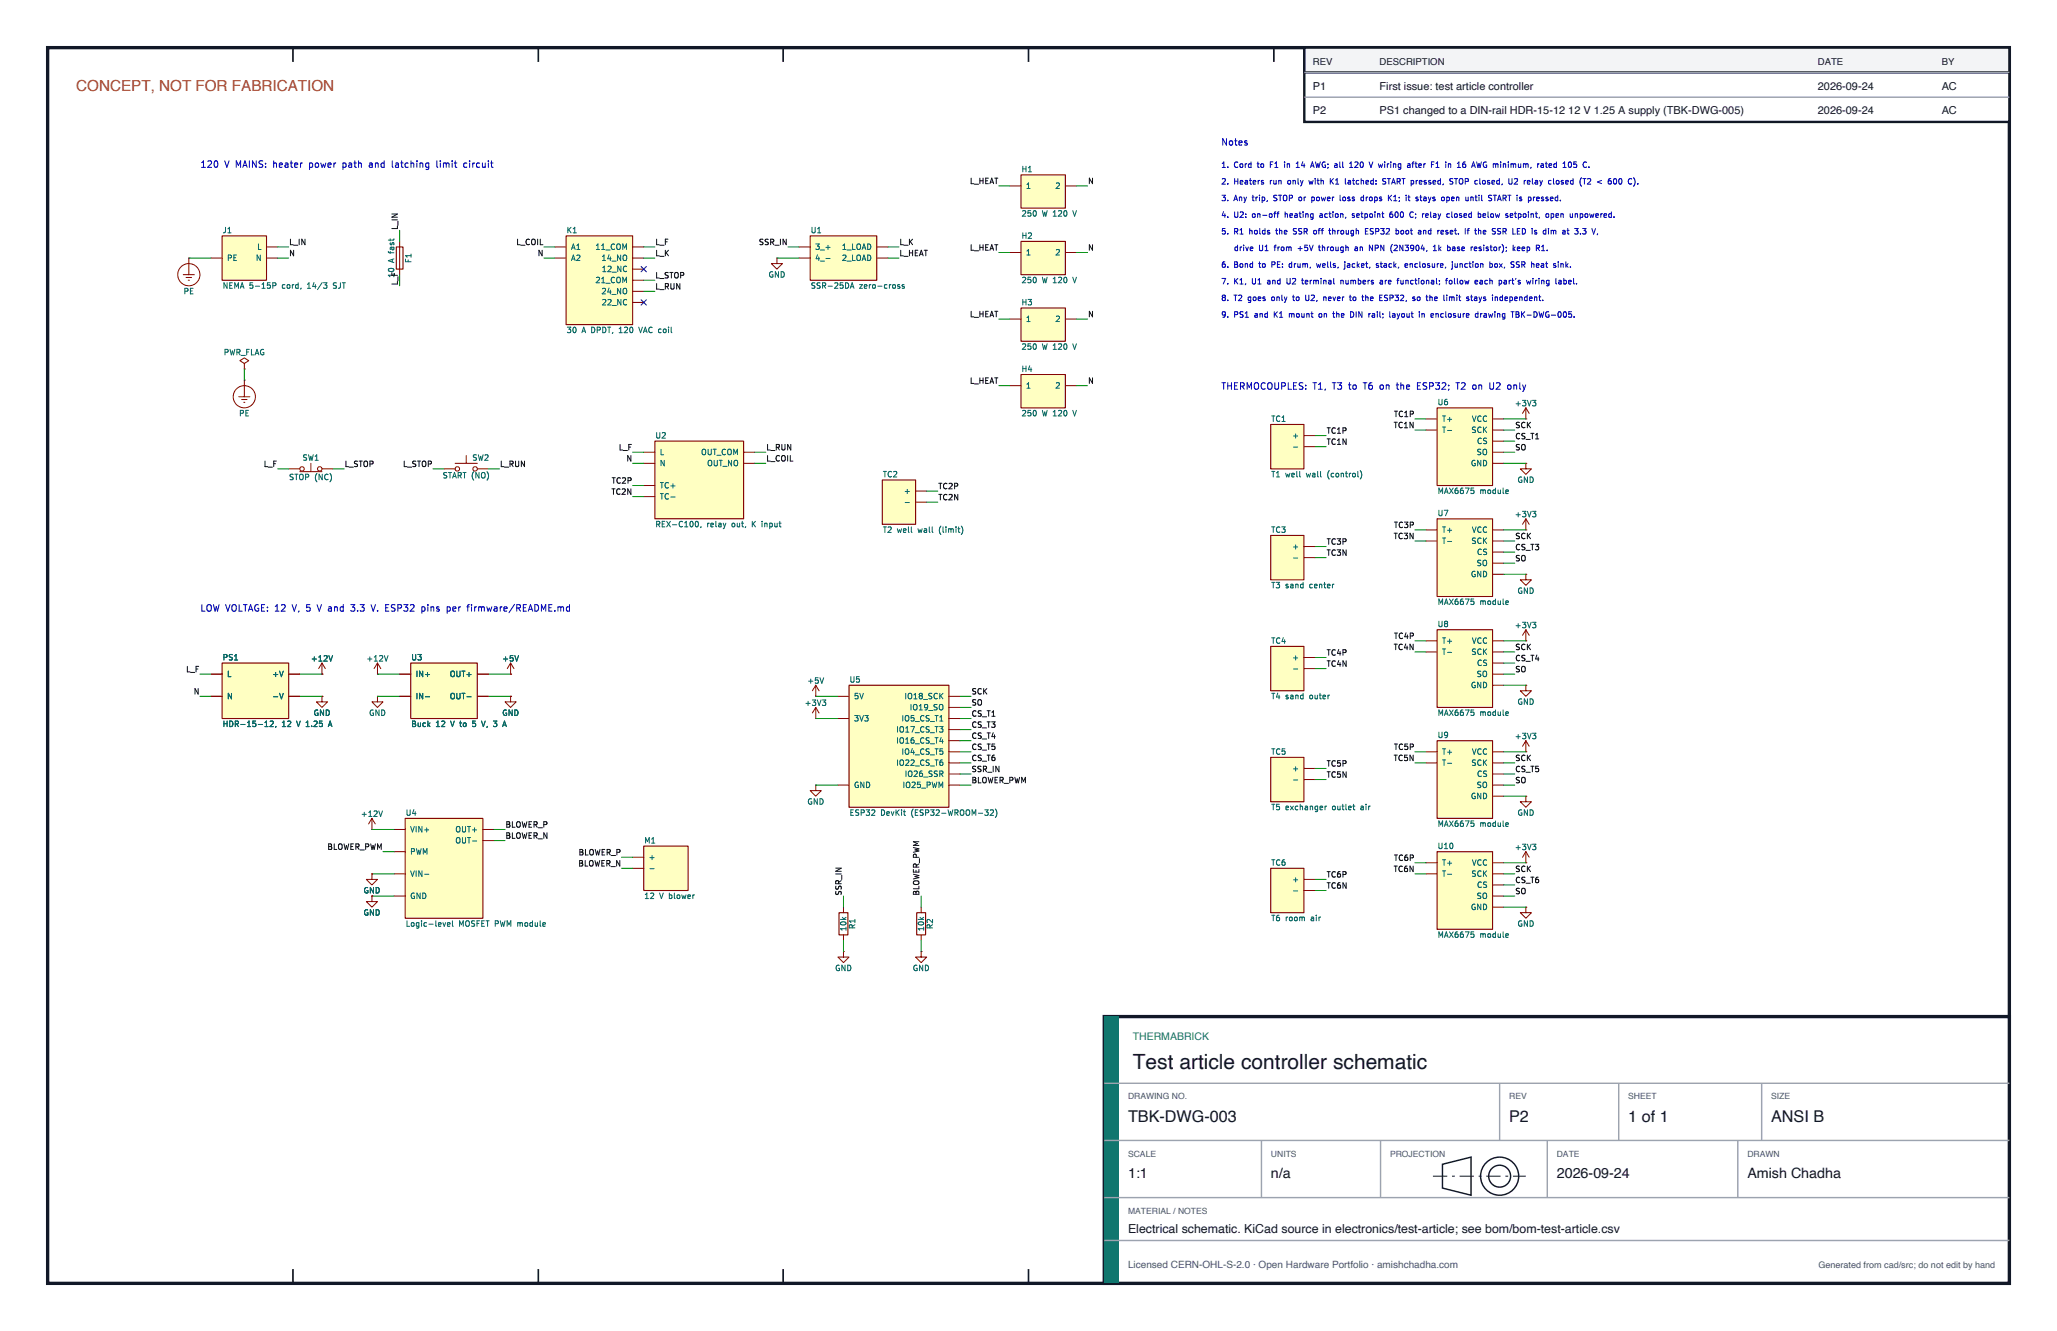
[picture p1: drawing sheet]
<svg xmlns="http://www.w3.org/2000/svg" width="432mm" height="279mm" viewBox="0 0 432 279" stroke-linecap="round" stroke-linejoin="round" font-family="sans-serif">
<defs><g id="words">
<text font-size="4.4" fill="#111827" x="237.8" y="224.4">Test article controller schematic</text>
<g font-size="3.4" fill="#111827">
<text x="236.8" y="235.6">TBK-DWG-003</text>
<text x="316.8" y="235.6">P2</text>
<text x="341.8" y="235.6">1 of 1</text>
<text x="371.8" y="235.6">ANSI B</text>
</g>
<text font-size="3.2" fill="#b45309" x="16" y="19">CONCEPT, NOT FOR FABRICATION</text>
<g font-size="3" fill="#111827">
<text x="236.8" y="247.2">1:1</text>
<text x="266.8" y="247.2">n/a</text>
<text x="326.8" y="247.2">2026-09-24</text>
<text x="366.8" y="247.2">Amish Chadha</text>
</g>
<text font-size="2.6" fill="#111827" x="236.8" y="258.8">Electrical schematic. KiCad source in electronics/test-article; see bom/bom-test-article.csv</text>
<g font-size="2.3" fill="#111827">
<text x="275.6" y="18.8">P1</text>
<text x="275.6" y="24">P2</text>
<text x="289.6" y="18.8">First issue: test article controller</text>
<text x="289.6" y="24">PS1 changed to a DIN-rail HDR-15-12 12 V 1.25 A supply (TBK-DWG-005)</text>
<text x="381.6" y="18.8">2026-09-24</text>
<text x="381.6" y="24">2026-09-24</text>
<text x="407.6" y="18.8">AC</text>
<text x="407.6" y="24">AC</text>
</g>
<text font-size="2.2" fill="#0f766e" x="237.8" y="218.4">THERMABRICK</text>
<text font-size="2.1" fill="#4b5563" x="236.8" y="266.2">Licensed CERN-OHL-S-2.0 · Open Hardware Portfolio · amishchadha.com</text>
<g font-size="2" fill="#111827">
<text x="275.6" y="13.6">REV</text>
<text x="289.6" y="13.6">DESCRIPTION</text>
<text x="381.6" y="13.6">DATE</text>
<text x="407.6" y="13.6">BY</text>
</g>
<text font-size="1.9" fill="#4b5563" x="381.7" y="266.2">Generated from cad/src; do not edit by hand</text>
<g font-size="1.8" fill="#4b5563">
<text x="236.8" y="230.8">DRAWING NO.</text>
<text x="316.8" y="230.8">REV</text>
<text x="341.8" y="230.8">SHEET</text>
<text x="371.8" y="230.8">SIZE</text>
<text x="236.8" y="242.8">SCALE</text>
<text x="266.8" y="242.8">UNITS</text>
<text x="291.8" y="242.8">PROJECTION</text>
<text x="326.8" y="242.8">DATE</text>
<text x="366.8" y="242.8">DRAWN</text>
<text x="236.8" y="254.8">MATERIAL / NOTES</text>
</g>
</g></defs>
<path d="M10 10h411.8v259.4h-411.8z" fill="none" stroke="#111827" stroke-width=".7" stroke-linecap="butt"/>
<g fill="none" stroke="#111827" stroke-width=".35">
<path d="M61.5 10v3M113 10v3M164.4 10v3M215.9 10v3M267.4 10v3M318.9 10v3M370.3 10v3M61.5 266.4v3M113 266.4v3M164.4 266.4v3M215.9 266.4v3M267.4 266.4v3"/>
<path d="M318.9 266.4v3M370.3 266.4v3"/>
</g>
<path d="M170.1 49.5h13.9v9.3h-13.9z" fill="#ffffc2" stroke="#840000" stroke-width=".23"/>
<path d="M167.7 51.8h2.4M167.7 54.2h2.4M184 51.8h2.4M184 54.2h2.4M79.2 139.2l-.7 1.1M79.2 139.2l.7 1.1M79.2 139.2v2.3M79.2 141.5h.1M320.3 167.1v1.2h1.2l-1.2 1.2-1.2-1.2h1.2M320.3 167.1h.1" fill="none" stroke="#840000" stroke-width=".21"/>
<g fill="none" stroke="#006464" stroke-width=".21">
<path d="M170.5 47.7v1l.2 .2 .4-.2v-1M171.1 59.4l-.6 .1v.3l.5 .2 .1 .3-.3 .2h-.4M171.3 51.2h.7l-.4 .5 .3 .1v.5l-.1 .1-.5-.1M171.6 53.5l-.3 .8h.7M171.6 48l.4-.3v1.2M171.6 48.9h.7M171.9 53.9v.8M172.2 59.4l-.6 .1v.3l.5 .2 .1 .3-.2 .2h-.5M172.2 52.5h.9M172.2 54.8h.9M172.7 60l.5-.1 .1-.4-.6-.1v1.1M172.9 60l.4 .5"/>
<path d="M173.4 51.9h.9M173.4 54.3h.9M173.8 51.5v.9M175.2 59.5l.5-.1 .2 .3-.7 .8h.7M176.9 52.4h.7M176.9 51.5l.4-.3v1.2M176.9 53.6l.5-.1 .2 .4-.7 .8h.7M176.9 59.4h-.5l-.1 .5h.6v.5l-.1 .1-.5-.1M177.5 59.4a.59 .59 0 0 1 .7 .5 .59 .59 0 0 1-.7 .6zM177.8 52.5h.9M177.8 54.8h.9M179 51.2v1.2h.5"/>
<path d="M179 53.5v1.2h.5M180 51.3l.1-.1a.39 .39 0 0 1 .5 .4v.4a.39 .39 0 0 1-.3 .4 .39 .39 0 0 1-.4-.4zM180 53.6l.1-.1a.39 .39 0 0 1 .5 .4v.4a.39 .39 0 0 1-.3 .4 .39 .39 0 0 1-.4-.4zM180.4 59.7h.6l-.6 .8h.6M181 52.4l.4-1.2 .3 1.2M181 54.7l.4-1.2 .3 1.2M181.1 52h.5M181.1 54.4h.5M182.1 51.2a.59 .59 0 0 1 .7 .6 .59 .59 0 0 1-.7 .6zM182.1 53.5a.59 .59 0 0 1 .7 .6 .59 .59 0 0 1-.7 .6zM182.5 59.7v.8M182.8 59.7l-.3 .3"/>
<path d="M183.3 59.8l.2-.1 .3 .3v.3l-.3 .2-.3-.2zM186.2 59.8l-.3-.1-.3 .3 .2 .5h.4M186.7 59.7v.8M187 59.7l-.3 .3M187.4 59.9l.2-.2 .3 .2v.6l-.5-.1zM188.9 59.8l-.3-.1-.2 .2 .1 .2 .4 .1v.3h-.5M189.8 59.8l-.3-.1-.1 .2v.2l.4 .1v.3h-.4M173.8 60.1h.9M178.5 60.5l.4-1.1 .4 1.1M178.6 60.2h.6M181.4 60.1l.6-.1-.1-.2-.3-.1-.2 .2 .1 .6h.4M184.3 60.1h.8"/>
<path d="M77.2 138.3h.9M77.6 137.9v.9M78.6 138.8h.6M78.6 137.9l.3-.3v1.2M79.7 137.7l.4-.1 .2 .3-.7 .9h.7M80.7 137.6l.4 1.2 .4-1.2M319.4 170.1a.53 .53 0 0 0-.7 .5 .53 .53 0 0 0 .8 .4v-.3h-.2M320.6 170v1.2l-.6-1.2v1.2M321.2 170a.59 .59 0 0 1 .7 .6 .59 .59 0 0 1-.7 .6z"/>
</g>
<path d="M46.6 49.5h9.3v9.3h-9.3z" fill="#ffffc2" stroke="#840000" stroke-width=".23"/>
<path d="M44.3 54.2h2.3M55.9 51.8h2.4M55.9 54.2h2.4M83.9 50.7v7" fill="none" stroke="#840000" stroke-width=".21"/>
<g fill="none" stroke="#006464" stroke-width=".21">
<path d="M47.3 47.7v1l-.4 .2M47.7 59.4v1.1l-.7-1.1v1.1M47.8 48.9h.7M47.8 48l.4-.3v1.2M47.9 54.1h.6v-.5l-.6-.1v1.2M48.2 59.9h.4M48.8 59.4h-.6v1.1h.6M49.1 54.1h.4M49.6 53.5h-.5v1.2h.5M53.1 59.4h-.6l-.1 .5h.6l.1 .5-.2 .1-.5-.1M54.3 51.2v1.2h.5M54.6 53.5v1.2l-.6-1.2v1.2"/>
<path d="M55 59.7l.3-.3v1.1M56.7 59.4h-.5l-.1 .5h.6v.5l-.2 .1-.4-.1M57.3 60l.5-.1 .1-.4-.6-.1v1.1M59.8 59.8l-.3-.1-.2 .3 .1 .5h.4M60.4 59.8l.2-.1 .3 .3v.3l-.3 .2-.3-.2zM61.4 59.7v.8M61.7 59.7l-.3 .3M62.6 59.8l-.3-.1-.3 .3 .1 .5h.5M62.6 59.4v1.1M64.5 59.7l.4-.3v1.1M65.9 59.3l-.3 .8h.8M66.2 59.7v.8"/>
<path d="M67.6 59.3l-1 1.5M67.9 59.4h.7l-.4 .4 .4 .1v.5l-.2 .1-.5-.1M70.6 59.4h-.4l-.2 .2 .1 .3 .5 .2v.3l-.6 .1M71.5 59.4l-.1 1-.4 .1M71.9 59.4h.6M72.2 59.4v1.1M81.5 52.8l.2 .3h1M81.6 56.5a.57 .57 0 0 1 .6-.3 .57 .57 0 0 1 .4 .6 .57 .57 0 0 1-.6 .3 .57 .57 0 0 1-.4-.6zM81.9 50.1v.5M81.9 52.8v.4M82 51l-.1 .2 .2 .2 .1-.1 .2-.3h.2v.4M82.2 51.9l.2 .6 .3-.2-.1-.4"/>
<path d="M82.4 54.4v.6M82.7 50.1l-.2 .3h-1M82.7 57.4v.7M82.7 57.8h-1.2l.4 .3M82.7 54.3l-1.2 .4 1.2 .4M82.7 51.9l-.7 .1v.4M85.1 54.4v.5h1.2M85.7 54.6v.3M86.3 53.3v.7M86.3 53.7h-1.2l.4 .3M49.3 60.5v-1.1l.4 .8 .4-.8v1.1M50.4 60.5l.4-1.1 .4 1.1"/>
<path d="M50.6 60.2h.5M53.6 60.1h.9M55 60.5h.7M63.2 60.5l-.1 .2M64.5 60.5h.7"/>
</g>
<path d="M83.2 51.8h1.4v4.7h-1.4z" fill="none" stroke="#840000" stroke-width=".23"/>
<path d="M301.7 155.5h11.6v16.3h-11.6z" fill="#ffffc2" stroke="#840000" stroke-width=".23"/>
<g fill="none" stroke="#840000" stroke-width=".21">
<path d="M299.3 157.8h2.4M313.3 157.8h2.3M320.3 157.8h.1M320.3 155.5l-.7 1.2M320.3 155.5l.7 1.2M320.3 155.5v2.3M299.3 160.1h2.4M313.3 162.5h2.3M313.3 167.1h2.3M313.3 160.1h2.3M313.3 164.8h2.3M320.3 190.4v1.2h1.2l-1.2 1.2-1.2-1.2h1.2"/>
<path d="M320.3 190.4h.1"/>
</g>
<g fill="none" stroke="#006464" stroke-width=".21">
<path d="M302.1 153.7v.9l.2 .3 .4-.3v-.9M302.8 159.5h.7M302.8 157.2h.7M303.1 157.2v1.1M303.1 159.5v1.2M303.9 157.9h.8M303.9 154.2l-.2 .2h-.4v-.6l.4-.1 .2 .2-.1 .7-.1 .2-.4 .1M304.3 157.5v.8M309.1 157.2l.4 1.1 .4-1.1M309.7 159.6h-.6v.4l.5 .2 .1 .3-.2 .2-.4-.1M310.9 157.3a.52 .52 0 0 0-.7 .5 .52 .52 0 0 0 .7 .4M310.9 159.6a.52 .52 0 0 0-.7 .5 .52 .52 0 0 0 .7 .5"/>
<path d="M311.4 159.5v1.2M312.1 159.5l-.7 .7M312.1 157.3a.52 .52 0 0 0-.8 .5 .52 .52 0 0 0 .8 .4M318.3 154.6h.8M318.7 154.2v.9M319.6 153.9h.7l-.4 .5 .3 .1v.5l-.1 .1-.5-.1M320.6 153.9l.4 1.2 .4-1.2M321.7 153.9h.7l-.4 .5 .4 .1v.5l-.2 .1-.5-.1M302.1 173.5v-1.2l.3 .9 .4-.9v1.2M303.2 173.5l.4-1.2 .4 1.2M303.3 173.2h.6M303.9 160.2h.8"/>
<path d="M304.3 172.3l.7 1.2M305 172.3l-.7 1.2M306 172.3l-.3 .1-.2 .2-.1 .7 .3 .2 .3-.1v-.6h-.3l-.3 .2M307.1 172.3l-.3 .1-.2 .2-.1 .7 .3 .2 .4-.1-.1-.6h-.3l-.3 .2M307.6 172.3h.8l-.5 1.2M309.4 172.3h-.6v.6l.5-.1 .1 .6-.2 .1-.4-.1M309.6 166.6a.53 .53 0 0 0-.6 .5 .53 .53 0 0 0 .7 .5v-.4h-.2M310.8 172.7v.8M310.8 172.8l.3-.1 .2 .2M310.9 164.2h-.5l-.2 .2 .1 .3 .5 .2v.3l-.6 .1M310.9 166.5v1.2l-.7-1.2v1.2M311 162a.52 .52 0 0 0-.8 .4 .52 .52 0 0 0 .8 .5"/>
<path d="M311.3 172.9v.6M311.3 172.9l.2-.2 .3 .1v.7M311.4 164.3l.2-.1a.39 .39 0 0 1 .5 .4v.3a.39 .39 0 0 1-.4 .5 .39 .39 0 0 1-.4-.5zM311.4 166.5a.59 .59 0 0 1 .7 .6 .59 .59 0 0 1-.7 .6zM311.6 160l.5 .7M312.1 161.9l-.5-.1-.2 .3 .1 .2 .5 .3v.3l-.6 .1M312.4 172.8l.1-.1 .4 .1-.1 .6h-.4zM313.9 172.8l-.3-.1-.2 .2 .1 .5h.4M313.9 172.3v1.2M314.5 172.7v.7h.5M315 172.7v.8M315.5 172.3v1l.2 .2"/>
<path d="M316.1 173.1l.5-.1v-.2l-.4-.1-.1 .2v.5h.5M319.4 193.3a.53 .53 0 0 0-.7 .6 .53 .53 0 0 0 .8 .4v-.3h-.2M320.6 193.3v1.2l-.6-1.2v1.2M321.2 193.3a.59 .59 0 0 1 .7 .6 .59 .59 0 0 1-.7 .6z"/>
</g>
<path d="M301.7 178.8h11.6v16.3h-11.6z" fill="#ffffc2" stroke="#840000" stroke-width=".23"/>
<path d="M299.3 183.4h2.4M299.3 181.1h2.4M313.3 185.8h2.3M313.3 190.4h2.3M313.3 183.4h2.3M313.3 188.1h2.3M313.3 181.1h2.3" fill="none" stroke="#840000" stroke-width=".21"/>
<g fill="none" stroke="#006464" stroke-width=".21">
<path d="M302.1 177v.9l.2 .2 .4-.2v-.9M303.2 178.1h.7M303.2 177.3l.3-.3v1.1M304.5 177h.1a.62 .62 0 0 1 .4 .6 .62 .62 0 0 1-.4 .5 .77 .77 0 0 1-.1-1.1zM302.1 196.8v-1.2l.3 .8 .4-.8v1.2M302.8 182.8h.7M302.8 180.5h.7M303.1 180.5v1.1M303.1 182.8v1.2M303.2 196.8l.4-1.2 .4 1.2M303.3 196.4h.6M303.9 181.2h.8"/>
<path d="M303.9 183.5h.8M304.3 195.6l.7 1.2M304.3 180.8v.8M305 195.6l-.7 1.2M306 195.6l-.3 .1-.2 .2-.1 .7 .3 .2 .3-.1v-.6h-.3l-.3 .2M307.1 195.6l-.3 .1-.2 .2-.1 .7 .3 .2 .4-.1-.1-.6h-.3l-.3 .2M307.6 195.6h.8l-.5 1.2M309.1 180.5l.4 1.1 .4-1.1M309.4 195.6h-.6v.6l.5-.1 .1 .6-.2 .1-.4-.1M309.6 189.8a.53 .53 0 0 0-.6 .6 .53 .53 0 0 0 .7 .4v-.3h-.2M309.7 182.9h-.6v.4l.5 .2 .1 .2-.2 .3-.4-.1M310.8 196v.8"/>
<path d="M310.8 196.1l.3-.1 .2 .2M310.9 187.5h-.5l-.2 .2 .1 .3 .5 .2v.3l-.6 .1M310.9 189.8v1.2l-.7-1.2v1.2M310.9 180.6a.52 .52 0 0 0-.7 .5 .52 .52 0 0 0 .7 .4M310.9 182.9a.52 .52 0 0 0-.7 .5 .52 .52 0 0 0 .7 .5M311 185.2a.52 .52 0 0 0-.8 .5 .52 .52 0 0 0 .8 .5M311.3 196.2v.6M311.3 196.2l.2-.2 .3 .1v.7M311.4 187.6l.2-.1a.39 .39 0 0 1 .5 .4v.3a.39 .39 0 0 1-.4 .4 .39 .39 0 0 1-.4-.4zM311.4 189.8a.59 .59 0 0 1 .7 .6 .59 .59 0 0 1-.7 .6zM311.4 182.8v1.2M311.6 183.3l.5 .7"/>
<path d="M312.1 185.2l-.5-.1-.2 .3 .1 .2 .5 .3v.3h-.6M312.1 180.6a.52 .52 0 0 0-.8 .5 .52 .52 0 0 0 .8 .4M312.1 182.8l-.7 .7M312.4 196.1l.1-.1 .4 .1-.1 .6h-.4zM313.9 196.1l-.3-.1-.2 .2 .1 .5h.4M313.9 195.6v1.2M314.5 196v.7h.5M315 196v.8M315.5 195.6v1l.2 .2M316.1 196.4l.5-.1v-.2l-.4-.1-.1 .2v.5h.5"/>
</g>
<path d="M266.7 182.3h7v9.3h-7z" fill="#ffffc2" stroke="#840000" stroke-width=".23"/>
<g fill="none" stroke="#840000" stroke-width=".21">
<path d="M93.2 98.4h2.3M95.5 97.3h4.7M97.9 95.6v1.7M100.2 98.4h2.3M273.7 184.6h2.4M273.7 186.9h2.4"/>
<circle cx="96" cy="98.4" r=".47"/>
<circle cx="99.7" cy="98.4" r=".47"/>
</g>
<g fill="none" stroke="#006464" stroke-width=".21">
<path d="M93.8 99.2h-.5l-.2 .2 .1 .3 .5 .2v.3l-.6 .1M94.1 99.2h.7M94.5 99.2v1.1M96.2 99.8l.5-.1 .1-.4-.6-.1v1.1M96.5 99.8l.3 .5M97.2 99.2h.6M97.5 99.2v1.1M99.4 99a1.34 1.34 0 0 0 0 1.8M100 95.5h-.4l-.2 .2 .1 .3 .5 .2v.3l-.6 .1M100.4 95.5l.3 1.1 .2-.8 .2 .8 .3-1.1M100.6 99.2v1.1l-.7-1.1v1.1M101.1 99.4l.2-.2a.39 .39 0 0 1 .5 .4v.4a.39 .39 0 0 1-.4 .4 .39 .39 0 0 1-.3-.4z"/>
<path d="M101.8 95.6l.4-.1 .3 .3-.8 .8h.8M102.2 99a1.33 1.33 0 0 1 0 1.8M95 100.3l.4-1.1 .4 1.1M95.1 100h.6M266.9 180.5h.7M266.9 192.1h.7M267.3 180.5v1.1M267.3 192.1v1.2M268.5 192.1l-.3 .1-.2 .2-.1 .7 .3 .2 .4-.1-.1-.6h-.3l-.3 .2M268.7 180.6a.52 .52 0 0 0-.8 .5 .52 .52 0 0 0 .8 .4M269.7 180.5h-.4l-.1 .3-.1 .6 .2 .2 .4-.1v-.5l-.4-.1-.2 .2M270 192.5v.8"/>
<path d="M270.3 192.5l-.3 .2M270.8 192.6l.3-.1 .2 .2v.4l-.2 .2-.4-.2zM271.5 184.7h.9M271.5 187h.9M271.8 192.6l.3-.1 .2 .2v.4l-.2 .2-.4-.2zM272 184.2v.9M272.8 192.6l.4-.1 .1 .2M272.8 192.5v.8M273.3 192.7l.2-.2 .3 .1v.7M273.3 192.7v.6M275.3 192.6h.4l.1 .7M275.8 192.8l-.6 .2 .2 .3 .4-.1"/>
<path d="M276.3 192.1v.1M276.3 192.5v.8M276.9 192.5v.8M277.2 192.5l-.3 .2"/>
</g>
<path d="M266.7 159h7v9.3h-7z" fill="#ffffc2" stroke="#840000" stroke-width=".23"/>
<path d="M273.7 161.3h2.4M273.7 163.6h2.4" fill="none" stroke="#840000" stroke-width=".21"/>
<g fill="none" stroke="#006464" stroke-width=".21">
<path d="M266.9 157.2h.7M267.3 157.2v1.1M268.7 157.3a.52 .52 0 0 0-.8 .5 .52 .52 0 0 0 .8 .4M269.7 157.2h-.5l-.1 .5h.6v.5l-.1 .1-.5-.1M266.9 168.8h.7M267.3 168.8v1.2M268.6 168.8h-.6l-.1 .6 .6-.1 .1 .6-.2 .1-.5-.1M269.9 169.6l.6-.1-.1-.2-.3-.1-.2 .2 .1 .5h.4M270.9 169.2l.6 .8M271.5 169.2l-.6 .8M271.5 161.4h.9M271.5 163.7h.9"/>
<path d="M272 161v.8M272.4 169.3l-.3-.1-.2 .2 .1 .5h.4M272.9 169.3h.5v.7M272.9 168.8v1.2M274 169.3h.4l.1 .7M274.5 169.5l-.6 .2 .2 .3 .4-.1M275 169.3h.5v.7M275 169.2v.8M276.6 169.3l-.3-.1-.3 .2 .2 .5h.4M276.6 169.2v1l-.2 .2-.3-.1M277.1 169.6l.5-.1v-.2l-.3-.1-.2 .2 .1 .5h.4M278.1 169.2v.8"/>
<path d="M278.5 169.2l-.4 .2M279.8 169.3l.3-.1 .2 .2v.4l-.2 .2-.4-.2zM280.8 169.2l.1 .7h.4M281.3 169.2v.8M281.7 169.2h.4M281.9 168.8v1l.2 .2M282.5 168.8v1l.2 .2M283.1 169.6l.5-.1v-.2l-.3-.1-.2 .2v.5h.5M284 169.2h.4M284.1 168.8v1l.3 .2M285.7 169.3h.4l.1 .7M286.2 169.5l-.6 .2 .2 .3 .4-.1"/>
<path d="M286.7 168.8v.1M286.7 169.2v.8M287.3 169.2v.8M287.6 169.2l-.3 .2"/>
</g>
<path d="M266.7 135.7h7v9.3h-7z" fill="#ffffc2" stroke="#840000" stroke-width=".23"/>
<path d="M273.7 138h2.4M273.7 140.3h2.4M320.3 143.8v1.2h1.2l-1.2 1.2-1.2-1.2h1.2M320.3 143.8h.1" fill="none" stroke="#840000" stroke-width=".21"/>
<g fill="none" stroke="#006464" stroke-width=".21">
<path d="M266.9 133.9h.7M267.3 133.9v1.2M268.7 134a.52 .52 0 0 0-.8 .5 .52 .52 0 0 0 .8 .4M269.4 133.8l-.3 .9h.7M269.7 134.3v.8M271.5 138.1h.9M272 137.7v.9M266.9 145.5h.7M267.3 145.5v1.2M268.2 145.5l-.3 .8h.8M268.5 145.9v.8M270.4 146l-.3-.1-.2 .2 .1 .2 .4 .1v.2h-.5"/>
<path d="M270.9 146h.5v.7M271.4 146.2l-.5 .2 .2 .3 .3-.1M271.5 140.4h.9M272 145.9v.8M272 146h.4l.1 .7M273.5 146l-.3-.1-.2 .2 .1 .5h.4M273.5 145.5v1.2M275 146l.2-.1 .3 .1-.1 .6h-.4zM276 145.9l.1 .7h.4M276.5 145.9v.8M276.9 145.9h.5M277.1 145.5v1l.3 .2"/>
<path d="M277.7 146.3l.6-.1-.1-.2-.3-.1-.2 .2 .1 .5h.4M278.8 145.9v.8M279.1 145.9l-.3 .2M319.4 146.8a.53 .53 0 0 0-.7 .5 .53 .53 0 0 0 .8 .5v-.4h-.2M320.6 146.7v1.2l-.6-1.2v1.2M321.2 146.7a.59 .59 0 0 1 .7 .6 .59 .59 0 0 1-.7 .6z"/>
</g>
<path d="M301.7 132.2h11.6v16.3h-11.6z" fill="#ffffc2" stroke="#840000" stroke-width=".23"/>
<g fill="none" stroke="#840000" stroke-width=".21">
<path d="M51.3 79.8h.1M51.3 76.3l.9-.6-.9-.6-.9 .6 .9 .6v1.2M51.3 77.5h.1M51.3 79.8v3.5M50.1 83.3h2.3M50.7 83.9h1.2M51.2 84.4h.2M320.3 111.2h.1M320.3 108.9l-.7 1.2M320.3 108.9l.7 1.2M320.3 108.9v2.3M299.3 136.9h2.4"/>
<path d="M299.3 134.5h2.4M313.3 139.2h2.3M313.3 136.9h2.3M313.3 134.5h2.3M320.3 120.6v1.1h1.2l-1.2 1.2-1.2-1.2h1.2M320.3 120.6h.1M313.3 143.8h2.3M313.3 141.5h2.3"/>
<circle cx="51.3" cy="83.3" r="2.33"/>
</g>
<g fill="none" stroke="#006464" stroke-width=".21">
<path d="M47.2 73.9h.6v-.5l-.6-.1v1.2M48.3 73.3l.3 1.2 .2-.8 .2 .8 .3-1.2M49.7 73.9h.6v-.5l-.6-.1v1.2M50 73.9l.4 .6M50.6 74.6h.9M51.8 73.9h.4M52.3 73.3h-.5v1.2M52.8 73.3v1.2h.5M53.6 74.5l.3-1.2 .4 1.2M53.7 74.2h.5M55.3 73.4a.53 .53 0 0 0-.6 .5 .53 .53 0 0 0 .7 .5v-.4h-.2M50.5 86.8l.5-.1 .1-.4-.6-.2v1.2"/>
<path d="M51.6 86.7h.4M52.2 86.1h-.6v1.2h.6M318.3 108.1h.8M318.7 107.6v.9M319.6 107.3h.7l-.4 .5 .3 .1v.5l-.1 .1-.5-.1M320.6 107.3l.4 1.2 .4-1.2M321.7 107.3h.7l-.4 .5 .4 .1v.5l-.2 .1-.5-.1M302.1 130.4v.9l.2 .3 .4-.3v-.9M302.8 136.2h.7M302.8 133.9h.7M303.1 133.9v1.2M303.1 136.2v1.2"/>
<path d="M303.4 130.9l-.2-.2 .2-.3 .5 .2-.2 .3M303.4 130.9l-.2 .2 .2 .5 .5-.3-.2-.4M303.4 130.9h.3M303.9 134.6h.8M303.9 136.9h.8M304.3 134.2v.9M309.1 133.9l.4 1.2 .4-1.2M309.7 136.3h-.6v.4l.5 .2 .1 .3-.2 .2-.4-.1M310.9 134a.52 .52 0 0 0-.7 .5 .52 .52 0 0 0 .7 .4M310.9 136.3a.52 .52 0 0 0-.7 .5 .52 .52 0 0 0 .7 .5M311 138.7a.52 .52 0 0 0-.8 .4 .52 .52 0 0 0 .8 .5M311.4 136.2v1.2"/>
<path d="M311.6 136.7l.5 .7M312.1 138.6h-.5l-.2 .2 .1 .3 .5 .2v.3l-.6 .1M312.1 136.2l-.7 .7M312.1 134a.52 .52 0 0 0-.8 .5 .52 .52 0 0 0 .8 .4M319.4 123.5a.53 .53 0 0 0-.7 .5 .53 .53 0 0 0 .8 .5v-.4h-.2M320.6 123.4v1.2l-.6-1.2v1.2M321.2 123.4a.59 .59 0 0 1 .7 .6 .59 .59 0 0 1-.7 .6zM302.1 150.2v-1.2l.3 .9 .4-.9v1.2M303.2 150.2l.4-1.2 .4 1.2M303.3 149.9h.6M304.3 149l.7 1.2M305 149l-.7 1.2"/>
<path d="M306 149l-.3 .1-.2 .2-.1 .7 .3 .2 .3-.1v-.6h-.3l-.3 .2M307.1 149l-.3 .1-.2 .2-.1 .7 .3 .2 .4-.1-.1-.6h-.3l-.3 .2M307.6 149h.8l-.5 1.2M309.4 149h-.6v.6l.5-.1 .1 .6-.2 .1-.4-.1M309.6 143.3a.53 .53 0 0 0-.6 .5 .53 .53 0 0 0 .7 .5v-.4h-.2M310.8 149.4v.8M310.8 149.5l.3-.1 .2 .2M310.9 140.9l-.7 .1v.3l.5 .2 .2 .3-.3 .2h-.4M310.9 143.2v1.2l-.7-1.2v1.2M311.3 149.6v.6M311.3 149.6l.2-.2 .3 .1v.7M311.4 141l.2-.1a.39 .39 0 0 1 .5 .4v.4a.39 .39 0 0 1-.4 .4 .39 .39 0 0 1-.4-.4z"/>
<path d="M311.4 143.2a.59 .59 0 0 1 .7 .6 .59 .59 0 0 1-.7 .6zM312.4 149.5l.1-.1 .4 .1-.1 .6h-.4zM313.9 149.5l-.3-.1-.2 .2 .1 .5h.4M313.9 149v1.2M314.5 149.4v.7h.5M315 149.4v.8M315.5 149v1l.2 .2M316.1 149.8l.5-.1v-.2l-.4-.1-.1 .2v.5h.5"/>
</g>
<path d="M301.7 108.9h11.6v16.3h-11.6z" fill="#ffffc2" stroke="#840000" stroke-width=".23"/>
<g fill="none" stroke="#840000" stroke-width=".21">
<path d="M60.6 98.4h2.3M62.9 99h4.7M65.3 97.3v1.7M67.6 98.4h2.3M320.3 97.3v1.1h1.2l-1.2 1.2-1.2-1.2h1.2M320.3 97.3h.1M299.3 113.6h2.4M299.3 111.2h2.4M313.3 115.9h2.3M313.3 113.6h2.3M313.3 118.2h2.3M313.3 111.2h2.3"/>
<path d="M313.3 120.6h2.3M320.3 134.5h.1M320.3 132.2l-.7 1.2M320.3 132.2l.7 1.2M320.3 132.2v2.3"/>
<circle cx="63.4" cy="98.4" r=".47"/>
<circle cx="67.1" cy="98.4" r=".47"/>
</g>
<g fill="none" stroke="#006464" stroke-width=".21">
<path d="M61.5 99.6l-.4-.1-.2 .3 .1 .2 .5 .3v.3l-.6 .1M61.9 99.5h.6M62.2 99.5v1.2M63 99.6l.2-.1a.39 .39 0 0 1 .5 .4v.4a.39 .39 0 0 1-.4 .4 .39 .39 0 0 1-.4-.4zM64.4 95.5h-.5l-.2 .2 .1 .3 .5 .2v.3l-.6 .1M64.8 95.5l.2 1.1 .3-.8 .2 .8 .3-1.1M66.1 96.6h.7M66.1 95.8l.4-.3v1.1M66.5 99.4a1.33 1.33 0 0 0 0 1.8M67.6 99.5v1.2l-.6-1.2v1.2M68.9 99.7a.52 .52 0 0 0-.8 .4 .52 .52 0 0 0 .8 .5M69.3 99.4a1.34 1.34 0 0 1 0 1.8"/>
<path d="M64.2 100.2l.5-.1 .1-.4-.6-.2v1.2M302.1 107.1v1l.2 .2 .4-.2v-1M302.8 112.9h.7M302.8 110.6h.7M303.1 110.6v1.2M303.1 112.9v1.2M303.2 107.1h.7l-.5 1.2M303.9 111.3h.8M303.9 113.7h.8M304.3 110.9v.9M309.1 110.6l.4 1.2 .4-1.2M309.6 120a.53 .53 0 0 0-.6 .5 .53 .53 0 0 0 .7 .5v-.4h-.2"/>
<path d="M309.7 113h-.6v.4l.5 .2 .1 .3-.2 .2-.4-.1M310.9 117.6l-.7 .1v.3l.5 .3 .2 .2-.3 .3-.4-.1M310.9 119.9v1.2l-.7-1.2v1.2M310.9 110.7a.52 .52 0 0 0-.7 .5 .52 .52 0 0 0 .7 .5M310.9 113a.52 .52 0 0 0-.7 .5 .52 .52 0 0 0 .7 .5M311 115.4a.52 .52 0 0 0-.8 .4 .52 .52 0 0 0 .8 .5M311.4 117.8l.2-.2a.39 .39 0 0 1 .5 .4v.4a.39 .39 0 0 1-.4 .4 .39 .39 0 0 1-.4-.4zM311.4 119.9a.59 .59 0 0 1 .7 .6 .59 .59 0 0 1-.7 .6zM311.4 112.9v1.2M311.6 113.4l.5 .7M312.1 115.3h-.5l-.2 .2 .1 .3 .5 .2v.3l-.6 .1M312.1 110.7a.52 .52 0 0 0-.8 .5 .52 .52 0 0 0 .8 .5"/>
<path d="M312.1 112.9l-.7 .7M319.4 100.2a.53 .53 0 0 0-.7 .5 .53 .53 0 0 0 .8 .5v-.4h-.2M320.6 100.1v1.2l-.6-1.2v1.2M321.2 100.1a.59 .59 0 0 1 .7 .6 .59 .59 0 0 1-.7 .6zM302.1 126.9v-1.2l.3 .9 .4-.9v1.2M303.2 126.9l.4-1.2 .4 1.2M303.3 126.6h.6M304.3 125.7l.7 1.2M305 125.7l-.7 1.2M306 125.7l-.3 .1-.2 .2-.1 .7 .3 .2 .3-.1v-.6h-.3l-.3 .2M307.1 125.7l-.3 .1-.2 .2-.1 .7 .3 .2 .4-.1-.1-.6h-.3l-.3 .2M307.6 125.7h.8l-.5 1.2"/>
<path d="M309.4 125.7h-.6v.6l.5-.1 .1 .6-.2 .1-.4-.1M310.8 126.1v.8M310.8 126.2l.3-.1 .2 .2M311.3 126.3v.6M311.3 126.3l.2-.2 .3 .1v.7M312.4 126.2l.3-.1 .2 .3v.3l-.2 .2-.4-.2zM313.9 126.2l-.3-.1-.2 .3 .1 .4h.4M313.9 125.7v1.2M314.5 126.1v.7h.5M315 126.1v.8M315.5 125.7v1l.2 .2M316.1 126.5l.5-.1v-.2l-.4-.1-.1 .2v.5h.5"/>
<path d="M318.3 131.3h.8M318.7 130.9v.9M319.6 130.6h.7l-.4 .5 .3 .1v.5l-.1 .1-.5-.1M320.6 130.6l.4 1.2 .4-1.2M321.7 130.6h.7l-.4 .5 .4 .1v.5l-.2 .1-.5-.1"/>
</g>
<path d="M301.7 85.6h11.6v16.3h-11.6z" fill="#ffffc2" stroke="#840000" stroke-width=".23"/>
<path d="M299.3 90.3h2.4M299.3 87.9h2.4M313.3 92.6h2.3M313.3 97.3h2.3M313.3 90.3h2.3M313.3 94.9h2.3M313.3 87.9h2.3" fill="none" stroke="#840000" stroke-width=".21"/>
<g fill="none" stroke="#006464" stroke-width=".21">
<path d="M302.1 83.8v1l.2 .2 .4-.2v-1M302.8 89.6h.7M302.8 87.3h.7M303.1 87.3v1.2M303.1 89.6v1.2M303.8 83.8l-.4 .1-.1 .2-.1 .7 .2 .2 .4-.1v-.6h-.4l-.2 .2M303.9 88h.8M303.9 90.4h.8M304.3 87.6v.9M309.1 87.3l.4 1.2 .4-1.2M309.6 96.7a.53 .53 0 0 0-.6 .5 .53 .53 0 0 0 .7 .5v-.4h-.2M309.7 89.7l-.4-.1-.2 .3 .1 .2 .5 .3v.3h-.6"/>
<path d="M310.9 94.4l-.5-.1-.2 .2 .1 .3 .5 .2v.4h-.6M310.9 96.6v1.2l-.7-1.2v1.2M310.9 87.4a.52 .52 0 0 0-.7 .5 .52 .52 0 0 0 .7 .5M310.9 89.8a.52 .52 0 0 0-.7 .4 .52 .52 0 0 0 .7 .5M311 92.1a.52 .52 0 0 0-.8 .5 .52 .52 0 0 0 .8 .4M311.4 94.5l.2-.2a.39 .39 0 0 1 .5 .4v.4a.39 .39 0 0 1-.4 .4 .39 .39 0 0 1-.4-.4zM311.4 96.6a.59 .59 0 0 1 .7 .6 .59 .59 0 0 1-.7 .6zM311.4 89.6v1.2M311.6 90.1l.5 .7M312.1 92h-.5l-.2 .2 .1 .3 .5 .2v.3l-.6 .1M312.1 89.6l-.7 .7M312.1 87.4a.52 .52 0 0 0-.8 .5 .52 .52 0 0 0 .8 .5"/>
<path d="M302.1 103.6v-1.2l.3 .9 .4-.9v1.2M303.2 103.6l.4-1.2 .4 1.2M303.3 103.3h.6M304.3 102.4l.7 1.2M305 102.4l-.7 1.2M306 102.4l-.3 .1-.2 .2-.1 .7 .3 .2 .3-.1v-.6h-.3l-.3 .2M307.1 102.4l-.3 .1-.2 .2-.1 .7 .3 .2 .4-.1-.1-.6h-.3l-.3 .2M307.6 102.4h.8l-.5 1.2M309.4 102.4h-.6v.6l.5-.1 .1 .6-.2 .1-.4-.1M310.8 102.8v.8M310.8 102.9l.3-.1 .2 .2M311.3 103v.6"/>
<path d="M311.3 103l.2-.2 .3 .1v.7M312.4 102.9l.1-.1 .4 .1-.1 .7-.4-.1zM313.9 102.9l-.3-.1-.2 .3 .1 .5h.4M313.9 102.4v1.2M314.5 102.8v.8l.5-.1M315 102.8v.8M315.5 102.4v1l.2 .2M316.1 103.2l.5-.1v-.2l-.4-.1-.1 .2v.6h.5"/>
</g>
<path d="M266.7 112.4h7v9.3h-7z" fill="#ffffc2" stroke="#840000" stroke-width=".23"/>
<g fill="none" stroke="#840000" stroke-width=".21">
<path d="M38.5 57.7h2.3M39.1 58.2h1.1M39.5 58.8h.3M39.6 54.2h.1M39.6 54.2v3.5M273.7 114.7h2.4M273.7 117.1h2.4"/>
<circle cx="39.6" cy="57.7" r="2.33"/>
</g>
<g fill="none" stroke="#006464" stroke-width=".21">
<path d="M38.8 61.1h.6v-.5l-.6-.1v1.2M40 61.1h.4M40.5 60.5h-.5v1.2h.5M266.9 110.6h.7M267.3 110.6v1.2M268.7 110.7a.52 .52 0 0 0-.8 .5 .52 .52 0 0 0 .8 .5M269.1 110.6h.7l-.4 .4 .3 .2v.5l-.1 .1-.5-.1M271.5 114.8h.9M271.5 117.1h.9M272 114.4v.9M266.9 122.2h.7M267.3 122.2v1.2"/>
<path d="M267.9 122.2h.7l-.4 .5 .4 .1v.5l-.2 .1-.5-.1M270.4 122.7l-.3-.1-.2 .2 .1 .2 .4 .1v.3h-.5M270.9 122.7h.5v.7M271.4 122.9l-.5 .2 .2 .3h.3M272 122.6v.8M272 122.7h.4l.1 .7M273.5 122.7l-.3-.1-.2 .3 .1 .5h.4M273.5 122.2v1.2M275.5 122.7l-.3-.1-.3 .3 .1 .5h.5M275.9 123l.6-.1-.1-.2-.3-.1-.2 .2 .1 .6h.4M277 122.7h.4l.1 .7M277 122.6v.8"/>
<path d="M277.9 122.6h.4M278 122.2v1l.3 .2M278.6 123l.6-.1-.1-.2-.3-.1-.2 .2 .1 .6h.4M279.7 122.6v.8M280 122.6l-.3 .3"/>
</g>
<path d="M266.7 89.1h7v9.3h-7z" fill="#ffffc2" stroke="#840000" stroke-width=".23"/>
<path d="M273.7 91.4h2.4M273.7 93.8h2.4M320.3 87.9h.1M320.3 85.6l-.7 1.2M320.3 85.6l.7 1.2M320.3 85.6v2.3" fill="none" stroke="#840000" stroke-width=".21"/>
<g fill="none" stroke="#006464" stroke-width=".21">
<path d="M266.9 87.3h.7M266.9 99h.7M267.3 87.3v1.2M267.3 99v1.1M267.9 99.3l.4-.3v1.1M268.7 87.4a.52 .52 0 0 0-.8 .5 .52 .52 0 0 0 .8 .5M269.1 88.5h.7M269.1 87.6l.3-.3v1.2M269.9 99.3l.2 .8 .2-.5 .3 .5 .2-.8M271.2 99.7l.5-.1v-.2l-.4-.1-.1 .2v.6h.5M271.5 91.5h.9M271.5 93.9h.9"/>
<path d="M272 91.1v.9M272.2 99v1l.2 .1M272.8 99v1l.2 .1M274.2 99.3l.2 .8 .3-.5 .2 .5 .2-.8M275.5 99.4h.5v.7M276 99.6l-.5 .2 .2 .3h.3M276.6 99v1l.2 .1M277.2 99v1l.2 .1M279 98.8a1.34 1.34 0 0 0 0 1.8M280 99.4l-.4-.1-.2 .3 .1 .5h.5M280.5 99.5l.1-.2 .4 .2-.1 .6-.4-.1zM281.5 99.5l.5-.1v.7"/>
<path d="M281.5 99.3v.8M282.4 99.3h.5M282.6 99v1l.3 .1M283.3 99.3v.8M283.6 99.3l-.3 .3M284 99.5l.1-.2 .4 .2-.1 .6-.4-.1zM285 99v1l.2 .1M285.5 98.8a1.34 1.34 0 0 1 0 1.8M318.3 84.8h.8M318.7 84.3v.9M319.6 84h.7l-.4 .5 .3 .1v.5l-.1 .1-.5-.1M320.6 84l.4 1.2 .4-1.2"/>
<path d="M321.7 84h.7l-.4 .5 .4 .1v.5l-.2 .1-.5-.1M267.9 100.1h.7"/>
</g>
<path d="M214.3 78.6h9.3v7h-9.3z" fill="#ffffc2" stroke="#840000" stroke-width=".23"/>
<path d="M212 81h2.3M223.6 81h2.4" fill="none" stroke="#840000" stroke-width=".21"/>
<g fill="none" stroke="#006464" stroke-width=".21">
<path d="M214.7 76.8v1.2M214.7 77.4h.7M215.4 76.8v1.2M216.1 76.8l-.2 .8h.7M216.4 77.2v.8M214.7 86.3l.4-.2 .2 .4-.7 .8h.7M215.6 81.5h.6M215.6 80.7l.3-.4v1.2M216.4 86.1h-.6v.6l.5-.1 .1 .6-.2 .1-.4-.1M217 86.3l.1-.2a.62 .62 0 0 1 .5 .6 .62 .62 0 0 1-.5 .6l-.2-.4zM218.8 86.1l.3 1.2 .2-.8 .2 .8 .3-1.2M221.1 87.3h.6"/>
<path d="M221.1 86.5l.3-.4v1.2M221.7 80.4l.5-.1 .2 .4-.7 .8h.7M222.2 86.3l.4-.2 .3 .4-.8 .8h.8M223.4 86.3l.2-.2a.62 .62 0 0 1 .4 .6 .62 .62 0 0 1-.4 .6l-.3-.4zM225.2 86.1l.4 1.2 .4-1.2"/>
</g>
<path d="M214.3 64.7h9.3v6.9h-9.3z" fill="#ffffc2" stroke="#840000" stroke-width=".23"/>
<path d="M212 67h2.3M223.6 67h2.4" fill="none" stroke="#840000" stroke-width=".21"/>
<g fill="none" stroke="#006464" stroke-width=".21">
<path d="M214.7 72.3l.4-.1 .2 .3-.7 .8h.7M214.7 62.9v1.1M214.7 63.4h.7M215.4 62.9v1.1M215.6 67.5h.6M215.6 66.7l.3-.4v1.2M215.8 62.9h.7l-.4 .4 .4 .1v.5l-.2 .1-.5-.1M216.4 72.2h-.6v.5h.5l.1 .5-.2 .1-.4-.1M217 72.2h.1a.62 .62 0 0 1 .5 .6 .62 .62 0 0 1-.5 .5 .78 .78 0 0 1-.1-1.1zM218.8 72.2l.3 1.1 .2-.8 .2 .8 .3-1.1M221.1 73.3h.6M221.1 72.5l.3-.3v1.1"/>
<path d="M221.7 66.5l.5-.2 .2 .4-.7 .8h.7M222.2 72.3l.4-.1 .3 .3-.8 .8h.8M223.5 72.2h.1a.62 .62 0 0 1 .4 .6 .62 .62 0 0 1-.4 .5 .78 .78 0 0 1-.1-1.1zM225.2 72.2l.4 1.1 .4-1.1"/>
</g>
<path d="M214.3 50.7h9.3v7h-9.3z" fill="#ffffc2" stroke="#840000" stroke-width=".23"/>
<path d="M212 53h2.3M223.6 53h2.4" fill="none" stroke="#840000" stroke-width=".21"/>
<g fill="none" stroke="#006464" stroke-width=".21">
<path d="M214.7 58.3l.4-.1 .2 .3-.7 .9h.7M214.7 48.9v1.1M214.7 49.4h.7M215.4 48.9v1.1M215.6 53.5h.6M215.6 52.7l.3-.3v1.1M215.9 49l.4-.1 .2 .3-.7 .8h.7M216.4 58.2h-.6v.5h.5l.1 .5-.2 .2-.4-.2M217 58.2h.1a.62 .62 0 0 1 .5 .6 .62 .62 0 0 1-.5 .6 .78 .78 0 0 1-.1-1.2zM218.8 58.2l.3 1.2 .2-.9 .2 .9 .3-1.2M221.1 59.4h.6M221.1 58.5l.3-.3v1.2"/>
<path d="M221.7 52.5l.5-.1 .2 .3-.7 .8h.7M222.2 58.3l.4-.1 .3 .3-.8 .9h.8M223.5 58.2h.1a.62 .62 0 0 1 .4 .6 .62 .62 0 0 1-.4 .6 .78 .78 0 0 1-.1-1.2zM225.2 58.2l.4 1.2 .4-1.2"/>
</g>
<path d="M214.3 36.7h9.3v7h-9.3z" fill="#ffffc2" stroke="#840000" stroke-width=".23"/>
<path d="M212 39h2.3M223.6 39h2.4M67.6 139.2l-.7 1.1M67.6 139.2l.7 1.1M67.6 139.2v2.3M67.6 141.5h.1M320.3 178.8l-.7 1.1M320.3 178.8l.7 1.1M320.3 178.8v2.3M320.3 181.1h.1" fill="none" stroke="#840000" stroke-width=".21"/>
<g fill="none" stroke="#006464" stroke-width=".21">
<path d="M214.7 34.9v1.2M214.7 35.5h.7M215.4 34.9v1.2M215.6 39.6h.6M215.6 38.7l.3-.3v1.2M215.9 36.1h.6M215.9 35.2l.3-.3v1.2M221.7 38.5l.5-.1 .2 .3-.7 .9h.7M214.7 44.3l.4-.1 .2 .4-.7 .8h.7M216.4 44.2h-.6v.6l.5-.1 .1 .6-.2 .1-.4-.1M217 44.3l.1-.1a.62 .62 0 0 1 .5 .6 .62 .62 0 0 1-.5 .6l-.2-.5zM218.8 44.2l.3 1.2 .2-.8 .2 .8 .3-1.2"/>
<path d="M221.1 45.4h.6M221.1 44.6l.3-.4v1.2M222.2 44.3l.4-.1 .3 .4-.8 .8h.8M223.4 44.3l.2-.1a.62 .62 0 0 1 .4 .6 .62 .62 0 0 1-.4 .6l-.3-.5zM225.2 44.2l.4 1.2 .4-1.2M65.5 138.3h.9M66 137.9v.9M66.9 138.8h.7M66.9 137.9l.4-.3v1.2M68 137.7l.5-.1 .2 .3-.7 .9h.7M69 137.6l.4 1.2 .4-1.2M318.3 177.9h.8"/>
<path d="M318.7 177.5v.9M319.6 177.2h.7l-.4 .5 .3 .1v.5l-.1 .1-.5-.1M320.6 177.2l.4 1.2 .4-1.2M321.7 177.2h.7l-.4 .5 .4 .1v.5l-.2 .1-.5-.1"/>
</g>
<path d="M118.8 49.5h14v18.6h-14z" fill="#ffffc2" stroke="#840000" stroke-width=".23"/>
<g fill="none" stroke="#840000" stroke-width=".21">
<path d="M116.5 51.8h2.3M116.5 54.2h2.3M132.8 51.8h2.3M132.8 56.5h2.3M132.8 54.2h2.3M132.8 58.8h2.3M132.8 63.5h2.3M132.8 61.2h2.3M78.1 174.1h.1M78.1 171.8l-.7 1.2M78.1 171.8l.7 1.2M78.1 171.8v2.3"/>
<path d="M78.1 188.1v1.2h1.1l-1.1 1.1-1.2-1.1h1.2M78.1 188.1h.1M78.1 183.4v1.2h1.1l-1.1 1.2-1.2-1.2h1.2M78.1 183.4h.1"/>
</g>
<g fill="none" stroke="#006464" stroke-width=".21">
<path d="M119.2 47.7v1.2M119.4 48.2l.5 .7M119.9 47.7l-.7 .7M120 52.4l.4-1.2 .3 1.2M120 54.7l.4-1.2 .3 1.2M120.1 52h.5M120.1 54.4h.5M120.3 48.9h.7M120.3 48l.4-.3v1.2M121.1 52.4h.6M121.1 53.6l.4-.1 .2 .4-.7 .8h.7M121.1 51.5l.3-.3v1.2"/>
<path d="M125.2 52.4h.6M125.2 51.5l.3-.3v1.2M125.2 58.3l.4-.1 .2 .3-.7 .9h.7M126.3 52.4h.7M126.3 51.5l.3-.3v1.2M126.3 58.5l.3-.3v1.2M126.3 59.4h.7M126.5 54.7h.6M126.5 53.9l.3-.4v1.2M126.5 57h.7M126.5 56.2l.3-.3v1.1M127.2 52.5h.9"/>
<path d="M127.2 59.5h.9M127.6 56l.5-.1 .2 .3-.7 .8h.7M127.8 53.5l-.2 .8h.7M128.1 53.9v.8M128.5 54.8h.8M128.5 57.1h.9M129 51.3a.52 .52 0 0 0-.7 .5 .52 .52 0 0 0 .7 .5M129 58.3a.52 .52 0 0 0-.7 .5 .52 .52 0 0 0 .7 .4M129.6 51.3l.1-.1a.39 .39 0 0 1 .5 .4v.4a.39 .39 0 0 1-.4 .4 .39 .39 0 0 1-.3-.4zM129.6 58.2h.1a.39 .39 0 0 1 .5 .4v.4a.39 .39 0 0 1-.4 .4 .39 .39 0 0 1-.3-.4zM130.3 53.5v1.2l-.7-1.2v1.2M130.3 55.9v1.1l-.6-1.1v1.1"/>
<path d="M130.7 52.4v-1.2l.4 .8 .4-.8v1.2M130.7 59.4v-1.2l.4 .8 .4-.8v1.2M131 53.6l.1-.1a.39 .39 0 0 1 .5 .4v.4a.39 .39 0 0 1-.4 .4 .39 .39 0 0 1-.4-.4zM131.6 56a.52 .52 0 0 0-.8 .4 .52 .52 0 0 0 .8 .5M119.1 68.7h.7l-.4 .4 .4 .1v.5l-.2 .1-.5-.1M120.4 68.8l.1-.1a.62 .62 0 0 1 .4 .6 .62 .62 0 0 1-.4 .5l-.2-.4zM122.1 69.8l.4-1.1 .4 1.1M122.3 69.5h.5M124.2 68.7a.59 .59 0 0 1 .7 .6 .59 .59 0 0 1-.7 .5zM125.4 69.3l.5-.1 .1-.4-.6-.1v1.1M126.5 60.6l.4-.1 .2 .4-.7 .8h.7M126.5 63l.5-.1 .2 .3-.7 .8h.7"/>
<path d="M126.5 68.7a.59 .59 0 0 1 .7 .6 .59 .59 0 0 1-.7 .5zM127.5 68.7h.7M127.6 63l.5-.1 .2 .3-.7 .8h.7M127.8 60.5l-.2 .8h.7M127.9 68.7v1.1M128.1 60.9v.8M128.5 61.8h.8M128.5 64.1h.9M128.6 69.8l-.1 .2M130 69l.3-.3v1.1M130 69.8h.6M130.3 60.5v1.2l-.7-1.2v1.2"/>
<path d="M130.3 62.9v1.1l-.6-1.1v1.1M130.8 60.7l.3-.2a.39 .39 0 0 1 .5 .4v.4a.39 .39 0 0 1-.4 .4 .39 .39 0 0 1-.4-.4zM131.1 68.8l.4-.1 .2 .3-.7 .8h.7M131.6 63a.52 .52 0 0 0-.8 .4 .52 .52 0 0 0 .8 .5M132.4 68.7h.1a.62 .62 0 0 1 .4 .6 .62 .62 0 0 1-.4 .5 .77 .77 0 0 1-.1-1.1zM134.1 68.7l.4 1.1 .3-1.1M135.1 69.8l.4-1.1 .3 1.1M135.2 69.5h.5M136.9 68.8a.52 .52 0 0 0-.7 .5 .52 .52 0 0 0 .7 .4M138.8 69.1h-.3l-.3 .2 .1 .5h.5M139.3 69.2l.2-.1 .3 .1-.1 .6-.4-.1zM140.3 68.7v.1"/>
<path d="M140.3 69.1v.7M140.9 68.7v1l.2 .1M76 170.9h.9M76.5 170.5v.9M77.4 170.6l.3-.4v1.2M77.4 171.4h.7M78.5 170.3l.5-.1 .2 .4-.7 .8h.7M79.5 170.2l.4 1.2 .4-1.2M77.2 191a.53 .53 0 0 0-.7 .6 .53 .53 0 0 0 .7 .4v-.4h-.2M77.2 186.4a.53 .53 0 0 0-.7 .5 .53 .53 0 0 0 .7 .5v-.4h-.2M78.4 186.3v1.2l-.7-1.2v1.2M78.4 191v1.1l-.7-1.1v1.1"/>
<path d="M79 191a.59 .59 0 0 1 .6 .5 .59 .59 0 0 1-.6 .6zM79 186.3a.59 .59 0 0 1 .6 .6 .59 .59 0 0 1-.6 .6z"/>
</g>
<path d="M85.1 171.8h16.3v21h-16.3z" fill="#ffffc2" stroke="#840000" stroke-width=".23"/>
<path d="M67.6 146.2v1.1h1.2l-1.2 1.2-1.2-1.2h1.2M67.6 146.2h.1M79.2 146.2v1.1h1.2l-1.2 1.2-1.1-1.2h1.1M79.2 146.2h.1M82.7 174.1h2.4M82.7 178.8h2.4M101.4 174.1h2.3M101.4 176.5h2.3M82.7 188.1h2.4M82.7 183.4h2.4" fill="none" stroke="#840000" stroke-width=".21"/>
<g fill="none" stroke="#006464" stroke-width=".21">
<path d="M66.7 149.1a.53 .53 0 0 0-.7 .5 .53 .53 0 0 0 .8 .5v-.4h-.3M67.9 149v1.2l-.6-1.2v1.2M68.5 149a.59 .59 0 0 1 .6 .6 .59 .59 0 0 1-.6 .6zM78.3 149.1a.53 .53 0 0 0-.6 .5 .53 .53 0 0 0 .7 .5v-.4h-.2M79.6 149v1.2l-.7-1.2v1.2M80.1 149a.59 .59 0 0 1 .7 .6 .59 .59 0 0 1-.7 .6zM85.4 170v.9l.3 .3 .4-.3v-.9M86.2 173.5l.4 1.2 .4-1.2M86.4 178.8l.5-.1 .1-.4-.6-.2v1.2M86.9 169.9l-.3 .9h.7M87.2 170.4v.8M87.4 173.5v1.2"/>
<path d="M87.4 178.1l.3 1.2 .2-.8 .2 .8 .3-1.2M88.6 173.5v1.2l-.7-1.2v1.2M88.9 179.3v-1.2l.3 .9 .4-.9v1.2M89.1 174.2h.9M89.6 173.8v.9M95.8 173.7l.3-.2a.39 .39 0 0 1 .5 .4v.4a.39 .39 0 0 1-.4 .4 .39 .39 0 0 1-.4-.4zM95.8 176l.3-.2a.39 .39 0 0 1 .5 .4v.4a.39 .39 0 0 1-.4 .4 .39 .39 0 0 1-.4-.4zM97.1 173.5v.9l.2 .3 .4-.3v-.9M97.1 175.8v1l.2 .2 .4-.2v-1M98.1 173.5h.7M98.1 175.8h.7M98.5 173.5v1.2"/>
<path d="M98.5 175.8v1.2M99.2 174.2h.9M99.2 176.5h.9M99.6 173.8v.9M85.4 193.3v1.2h.6M86.2 182.8l.4 1.2 .4-1.2M86.4 193.8l.1-.1 .4 .1-.1 .6-.4-.1zM87 187.5a.53 .53 0 0 0-.7 .6 .53 .53 0 0 0 .7 .4v-.4h-.2M87.4 182.8v1.2M87.9 193.7h-.3l-.2 .2 .1 .5h.4M87.9 193.7v.9l-.2 .2h-.3M88.2 187.5v1.1l-.7-1.1v1.1"/>
<path d="M88.5 193.3v.1M88.5 193.7v.8M88.6 182.8v1.2l-.7-1.2v1.2M88.7 187.5a.59 .59 0 0 1 .7 .5 .59 .59 0 0 1-.7 .6zM89.1 183.5h.9M89.5 193.7h-.3l-.2 .2 .1 .5h.4M90 194h.9M91.5 193.3v1l.1 .2M92 194.1l.6-.1-.1-.3h-.3l-.2 .1 .1 .6h.4M93 193.7l.3 .8 .2-.8M93.9 194.1l.6-.1-.1-.3h-.3l-.2 .1 .1 .6h.4M95 193.3v1l.1 .2"/>
<path d="M96.5 194.5v-1.2l.4 .8 .3-.8v1.2M97.8 193.5l.2-.2a.39 .39 0 0 1 .5 .4v.4a.39 .39 0 0 1-.4 .4 .39 .39 0 0 1-.4-.4zM99.6 193.3l-.6 .1v.3l.5 .3 .1 .2-.2 .3-.4-.1M100.1 193.8h.4M100.7 193.3h-.6v1.2M101.1 193.8h.4M101.7 193.3h-.6v1.2h.6M102 193.3h.7M102.4 193.3v1.2M104 193.9l.5-.1 .1-.4-.6-.1v1.2M105 193.3l.3 1.2 .2-.9 .2 .9 .3-1.2M106.5 194.5v-1.2l.3 .8 .4-.8v1.2"/>
<path d="M108.7 193.8l.3-.1 .2 .1M108.7 193.7v.8M109.2 193.8l.1-.1h.3l.1 .8M109.2 193.8v.7M110.2 193.8l.2-.1 .3 .1v.6l-.5-.1zM111.8 193.7h-.4l-.2 .2 .1 .5h.5M111.8 193.3v1.2M112.3 193.7l.1 .7 .4-.1M112.8 193.7v.8M113.4 193.3v1l.2 .2M113.9 194.1l.6-.1-.1-.3h-.3l-.2 .1 .1 .6h.4"/>
</g>
<path d="M135.1 177.6h9.4v9.3h-9.4z" fill="#ffffc2" stroke="#840000" stroke-width=".23"/>
<path d="M107.2 146.2v1.1h1.1l-1.1 1.2-1.2-1.2h1.2M107.2 146.2h.1M132.8 179.9h2.3M132.8 182.3h2.3" fill="none" stroke="#840000" stroke-width=".21"/>
<g fill="none" stroke="#006464" stroke-width=".21">
<path d="M106.3 149.1a.53 .53 0 0 0-.7 .5 .53 .53 0 0 0 .8 .5v-.4h-.3M107.5 149v1.2l-.6-1.2v1.2M108.1 149a.59 .59 0 0 1 .6 .6 .59 .59 0 0 1-.6 .6zM135.5 177v-1.2l.4 .9 .4-.9v1.2M136.8 177h.7M136.8 176.2l.3-.4v1.2M136.9 179.6v.9M135.5 188.6h.6M135.5 187.8l.3-.3v1.1M136.4 180h.9M136.4 182.4h.9M136.6 187.6l.4-.1 .2 .3-.7 .8h.7"/>
<path d="M138.5 187.5l.3 1.1 .4-1.1M140.5 187.9h.3l.3 .2-.2 .5h-.4M140.5 187.5v1.1M141.6 187.5v1l.1 .1M142.2 187.9h.3l.2 .2v.3l-.2 .2-.4-.2zM143.1 187.9l.2 .7 .3-.5 .2 .5 .2-.7M144.4 188.2l.5-.1v-.2h-.3l-.2 .1v.6h.5M145.4 187.9v.7M145.8 187.9l-.4 .2"/>
</g>
<path d="M86.2 139.2h14v11.6h-14z" fill="#ffffc2" stroke="#840000" stroke-width=".23"/>
<path d="M83.9 141.5h2.3M83.9 146.2h2.3M100.2 141.5h2.3M100.2 146.2h2.3" fill="none" stroke="#840000" stroke-width=".21"/>
<g fill="none" stroke="#006464" stroke-width=".21">
<path d="M86.6 137.4v.9l.2 .3 .5-.3v-.9M87.7 137.4h.7l-.4 .4 .4 .1v.5l-.2 .2-.5-.2M86.6 151.4h.4l.2 .2-.2 .3 .2 .1 .1 .3-.3 .2h-.4zM86.6 151.9h.4M87.5 140.9v1.1M87.5 145.5v1.2M87.8 151.8v.7l.5-.1M88.3 151.8v.7M88.7 140.9v1.1l-.6-1.1v1.1M88.7 145.5v1.2l-.6-1.2v1.2M89.3 141.6h.9M89.3 146.3h.9"/>
<path d="M89.3 151.8h-.3l-.2 .2 .1 .5h.4M89.7 141.2v.8M89.8 151.4v1.1M89.9 152.1l.4 .4M90.3 151.8l-.5 .4M91.6 152.5h.7M91.6 151.7l.3-.3v1.1M92.7 151.5l.4-.1 .3 .3-.8 .8h.8M94.6 151.4l.4 1.1 .4-1.1M94.7 145.7l.2-.2a.39 .39 0 0 1 .5 .4v.4a.39 .39 0 0 1-.4 .4 .39 .39 0 0 1-.4-.4zM94.8 140.9h.1a.39 .39 0 0 1 .5 .4v.4a.39 .39 0 0 1-.4 .4 .39 .39 0 0 1-.4-.4zM95.9 140.9v.9l.2 .2 .5-.2v-.9"/>
<path d="M95.9 145.5v1l.2 .2 .5-.2v-1M96.5 151.8h.4M96.6 151.4v1l.3 .1M97 140.9h.6M97 145.5h.6M97.3 140.9v1.1M97.3 145.5v1.2M97.4 151.8h.2l.3 .2v.3l-.3 .2-.4-.2zM98 141.6h.9M98 146.3h.9M98.5 141.2v.8M99.8 151.4h-.6v.5h.5l.1 .5-.2 .1-.4-.1"/>
<path d="M101.1 151.4l.4 1.1 .4-1.1M102.3 152.5l-.1 .2M103.6 151.4h.7l-.4 .4 .3 .1v.5l-.1 .1-.5-.1M105.5 152.5l.4-1.1 .4 1.1M105.6 152.2h.6"/>
</g>
<path d="M137.5 92.6h18.6v16.3h-18.6z" fill="#ffffc2" stroke="#840000" stroke-width=".23"/>
<path d="M135.1 94.9h2.4M135.1 97.3h2.4M156.1 94.9h2.3M156.1 97.3h2.3M135.1 101.9h2.4M135.1 104.2h2.4M107.2 139.2l-.7 1.1M107.2 139.2l.7 1.1M107.2 139.2v2.3M107.2 141.5h.1" fill="none" stroke="#840000" stroke-width=".21"/>
<g fill="none" stroke="#006464" stroke-width=".21">
<path d="M137.8 90.8v.9l.3 .3 .4-.3v-.9M138.8 94.3v1.2h.5M139 90.9l.5-.1 .2 .3-.7 .9h.7M139.4 96.6v1.2l-.6-1.2v1.2M147.4 94.5l.2-.2a.39 .39 0 0 1 .5 .4v.4a.39 .39 0 0 1-.3 .4 .39 .39 0 0 1-.4-.4zM148.6 94.3v.9l.3 .3 .4-.3v-.9M148.8 96.7l.1-.1a.39 .39 0 0 1 .5 .4v.4a.39 .39 0 0 1-.4 .4 .39 .39 0 0 1-.4-.4zM149.7 94.3h.7M149.9 96.6v1l.2 .2 .5-.2v-1M150 94.3v1.2M150.5 95.6h.9M151 96.6h.6"/>
<path d="M151.3 96.6v1.2M151.7 97.9h.9M152.3 94.4a.52 .52 0 0 0-.7 .5 .52 .52 0 0 0 .7 .5M152.9 94.4l.1-.1a.39 .39 0 0 1 .5 .4v.4a.39 .39 0 0 1-.4 .4 .39 .39 0 0 1-.4-.4zM153.6 96.6v1.2l-.7-1.2v1.2M154 95.5v-1.2l.4 .8 .4-.8v1.2M154.2 96.7l.2-.1a.39 .39 0 0 1 .5 .4v.4a.39 .39 0 0 1-.4 .4 .39 .39 0 0 1-.4-.4zM137.8 110h.6l.1-.5-.7-.1v1.2M138.1 110l.4 .6M138.6 101.3h.7M138.6 103.6h.7M138.9 101.3v1.1"/>
<path d="M138.9 103.6v1.2M139 110h.4M139.6 109.4h-.6v1.2h.6M140 109.4l.7 1.2M140.3 101.4a.52 .52 0 0 0-.7 .5 .52 .52 0 0 0 .7 .4M140.3 103.7a.52 .52 0 0 0-.7 .5 .52 .52 0 0 0 .7 .5M140.7 109.4l-.7 1.2M140.8 102h.9M140.8 104.3h.9M141.2 110.2h.9M141.3 101.6v.8M143.3 109.5a.52 .52 0 0 0-.7 .5 .52 .52 0 0 0 .7 .5"/>
<path d="M143.7 110.6h.7M143.7 109.8l.4-.4v1.2M144.9 109.5l.2-.1a.62 .62 0 0 1 .4 .6 .62 .62 0 0 1-.4 .6l-.3-.4zM146.1 109.5l.1-.1a.62 .62 0 0 1 .4 .6 .62 .62 0 0 1-.4 .6 .78 .78 0 0 1-.1-1.1zM147.2 110.5l-.2 .3M148.5 109.8v.8M148.9 109.8l-.4 .2M149.2 110.2l.6-.1-.1-.2-.3-.1-.2 .2 .1 .5h.4M150.3 109.4v1l.1 .2M150.9 109.9h.4l.1 .7M151.4 110.1l-.6 .2 .2 .3 .4-.1M151.8 109.8l.3 .8"/>
<path d="M152.1 110.6l-.3 .4M152.4 109.8l-.3 .8M153.7 109.9l.2-.1 .3 .1-.1 .6h-.4zM154.8 109.8v.7h.5M155.3 109.8v.8M155.6 109.8h.5M155.8 109.4v1l.3 .2M156.5 110.5l-.1 .3M157.9 109.4v1.2M158.1 109.9l.5 .7M158.6 109.4l-.7 .7M160 109.4v.1"/>
<path d="M160 109.8v.8M160.5 109.9h.5v.7M160.5 109.8v.8M161.6 109.9l.3-.1 .2 .2-.1 .5h-.4M161.6 109.8v1.2M162.6 109.8l.1 .7h.4M163.1 109.8v.8M163.5 109.8h.5M163.7 109.4v1l.3 .2M105.7 138.3h.9M106.1 137.9v.9M107.7 137.6h-.6v.6l.5-.1 .1 .6-.2 .1-.4-.1"/>
<path d="M108.1 137.6l.4 1.2 .3-1.2"/>
</g>
<path d="M46.6 139.2h14v11.6h-14z" fill="#ffffc2" stroke="#840000" stroke-width=".23"/>
<path d="M44.3 141.5h2.3M44.3 146.2h2.3M60.6 141.5h2.3M60.6 146.2h2.3M177.1 199.7v1.2h1.1l-1.1 1.2-1.2-1.2h1.2M177.1 199.7h.1M177.1 190.4v1.2M177.1 196.2v1.2M193.4 199.7v1.2h1.1l-1.1 1.2-1.2-1.2h1.2M193.4 199.7h.1M193.4 190.4v1.2M193.4 196.2v1.2" fill="none" stroke="#840000" stroke-width=".21"/>
<g fill="none" stroke="#006464" stroke-width=".21">
<path d="M47 138l.6-.1v-.4l-.6-.1v1.2M48.8 137.4l-.6 .1v.3l.5 .3 .1 .2-.2 .3-.5-.1M49.2 138.6h.7M49.2 137.7l.4-.3v1.2M47 151.4v1.1M47 151.9h.7M47.7 151.4v1.1M47.9 140.9v1.1h.6M48.2 151.4a.59 .59 0 0 1 .7 .5 .59 .59 0 0 1-.7 .6zM48.6 145.5v1.2l-.7-1.2v1.2M49.4 152l.5-.1 .1-.4-.6-.1v1.1M49.7 152l.4 .5"/>
<path d="M50.6 152.1h.8M51.9 152.5h.7M51.9 151.7l.4-.3v1.1M53.7 151.4h-.6v.5h.5l.1 .5-.2 .1-.4-.1M54.2 152.1h.9M55.6 152.5h.7M55.6 151.7l.3-.3v1.1M56.7 151.5l.5-.1 .2 .3-.7 .8h.7M57.4 141.6h.9M57.4 146.3h.9M57.9 141.2v.8M57.9 152.5l-.1 .2"/>
<path d="M58.7 140.9l.4 1.1 .4-1.1M58.7 145.5l.4 1.2 .4-1.2M59.3 152.5h.6M59.3 151.7l.3-.3v1.1M60.4 151.5l.4-.1 .2 .3-.7 .8h.7M62.3 151.4l.3 1.1 .4-1.1M64.3 152.5h.6M64.3 151.7l.3-.3v1.1M65.4 152.4v.1M65.9 151.5l.5-.1 .2 .3-.7 .8h.7M67.6 151.4h-.5l-.1 .5h.6v.5l-.1 .1-.5-.1M68.9 152.5l.4-1.1 .4 1.1"/>
<path d="M69 152.2h.6M176.4 193h1.2M176.5 193.7a.57 .57 0 0 1 .6-.3 .57 .57 0 0 1 .4 .6 .57 .57 0 0 1-.6 .3 .57 .57 0 0 1-.4-.6zM176.8 192.6l.5 .4M177.6 194.9h-1.2l.4 .4M177.6 194.6v.7M177.6 192.6l-.5 .3M178.9 194.8l-.1-.6h-.4l-.1 .6h1.2M179.5 194.1l-.6 .4M179.5 193v.7M179.5 193.3h-1.2l.3 .4M192.7 193h1.2"/>
<path d="M192.8 193.7a.57 .57 0 0 1 .6-.3 .57 .57 0 0 1 .4 .6 .57 .57 0 0 1-.6 .3 .57 .57 0 0 1-.4-.6zM193.1 192.6l.5 .4M193.9 194.6v.7M193.9 194.9h-1.2l.4 .4M193.9 192.6l-.4 .3M195.2 194.8l-.1-.6h-.4l-.1 .6h1.2M195.8 194.1l-.6 .4M195.8 193v.7l-.9-.7-.3 .2 .1 .5M176.2 202.7a.53 .53 0 0 0-.7 .5 .53 .53 0 0 0 .7 .5v-.4h-.2M177.4 202.6v1.2l-.7-1.2v1.2M177.9 202.6a.59 .59 0 0 1 .7 .6 .59 .59 0 0 1-.7 .6zM192.5 202.7a.53 .53 0 0 0-.7 .5 .53 .53 0 0 0 .7 .5v-.4h-.2"/>
<path d="M193.7 202.6v1.2l-.7-1.2v1.2M194.3 202.6a.59 .59 0 0 1 .6 .6 .59 .59 0 0 1-.6 .6z"/>
</g>
<path d="M176.1 191.6h1.9v4.6h-1.9zM192.4 191.6h1.9v4.6h-1.9z" fill="none" stroke="#840000" stroke-width=".23"/>
<path d="M178.2 143.8h21v25.7h-21z" fill="#ffffc2" stroke="#840000" stroke-width=".23"/>
<g fill="none" stroke="#840000" stroke-width=".21">
<path d="M171.2 150.8h.1M171.2 148.5l-.7 1.2M171.2 148.5l.7 1.2M171.2 148.5v2.3M175.9 150.8h2.3M175.9 146.2h2.3M199.2 150.8h2.3M199.2 146.2h2.3M199.2 157.8h2.3M199.2 155.5h2.3M199.2 153.2h2.3M199.2 148.5h2.3"/>
<path d="M171.2 164.8v1.2h1.2l-1.2 1.1-1.1-1.1h1.1M171.2 164.8h.1M175.9 164.8h2.3M199.2 164.8h2.3M199.2 160.1h2.3M199.2 162.5h2.3"/>
</g>
<g fill="none" stroke="#006464" stroke-width=".21">
<path d="M169.2 147.7h.9M169.6 147.2v.9M170.5 146.9h.7l-.4 .5 .4 .1v.5l-.2 .1-.5-.1M171.6 146.9l.4 1.2 .3-1.2M172.6 146.9h.7l-.3 .5 .3 .1v.5l-.2 .1-.5-.1M178.6 142v1l.2 .2 .5-.2v-1M179.4 150.2h.7l-.4 .4 .4 .2v.5l-.2 .1-.5-.1M180.1 145.5h-.6v.6l.5-.1 .1 .6-.2 .1-.4-.1M180.4 142h-.6v.6l.5-.1 .1 .6-.2 .1-.4-.1M180.5 150.2l.4 1.2 .3-1.2M180.5 145.5l.4 1.2 .3-1.2M181.5 150.2h.7l-.3 .4 .3 .2v.5l-.2 .1-.5-.1"/>
<path d="M188.4 152.5v1.2M188.4 154.9v1.1M188.4 159.5v1.2M189.1 154.9h.1a.39 .39 0 0 1 .5 .3v.4a.39 .39 0 0 1-.4 .4 .39 .39 0 0 1-.4-.4zM189.1 152.6l.1-.1a.39 .39 0 0 1 .5 .4v.4a.39 .39 0 0 1-.4 .4 .39 .39 0 0 1-.4-.4zM189.1 159.6l.1-.1a.39 .39 0 0 1 .5 .4v.4a.39 .39 0 0 1-.4 .4 .39 .39 0 0 1-.4-.4zM189.5 150.2v1.2M189.5 157.2v1.1M190.1 150.4l.2-.2a.39 .39 0 0 1 .5 .4v.4a.39 .39 0 0 1-.4 .4 .39 .39 0 0 1-.4-.4zM190.1 157.4l.2-.2a.39 .39 0 0 1 .5 .4v.4a.39 .39 0 0 1-.4 .4 .39 .39 0 0 1-.4-.4zM190.1 159.6l.5-.1 .2 .3-.7 .9h.7M190.1 156h.7"/>
<path d="M190.1 152.9l.4-.4v1.2M190.1 155.2l.4-.3v1.1M190.1 153.7h.7M190.1 145.5v1.2M190.7 145.7l.2-.2a.39 .39 0 0 1 .5 .4v.4a.39 .39 0 0 1-.4 .4 .39 .39 0 0 1-.4-.4zM191.2 152.5h.8l-.5 1.2M191.2 147.9v1.1M191.2 159.6l.5-.1 .2 .3-.7 .9h.7M191.5 157.1l-.3 .9h.8M191.8 157.6v.7M191.8 154.9h-.3l-.2 .2-.1 .7 .3 .2 .3-.1v-.5l-.3-.1-.3 .2M191.8 150.2h-.5l-.1 .6 .6-.1v.6l-.1 .1-.5-.1"/>
<path d="M191.8 146.7h.7M191.8 145.9l.4-.4v1.2M191.9 147.9h.1a.39 .39 0 0 1 .5 .4v.3a.39 .39 0 0 1-.4 .4 .39 .39 0 0 1-.4-.4zM192.1 158.5h.9M192.1 151.5h.9M192.1 156.1h.9M192.1 153.8h.9M193 149h.6M193 148.2l.3-.3v1.1M193.2 146l-.2-.2 .2-.3 .4 .3-.2 .2M193.2 146l-.2 .3 .2 .4 .4-.2-.2-.5M193.2 146h.2"/>
<path d="M193.8 146.8h.9M193.9 150.3a.52 .52 0 0 0-.7 .5 .52 .52 0 0 0 .7 .5M193.9 157.3a.52 .52 0 0 0-.7 .5 .52 .52 0 0 0 .7 .4M193.9 152.6a.52 .52 0 0 0-.7 .5 .52 .52 0 0 0 .7 .5M193.9 155a.52 .52 0 0 0-.7 .4 .52 .52 0 0 0 .7 .5M193.9 159.6a.52 .52 0 0 0-.7 .5 .52 .52 0 0 0 .7 .5M194.7 148.4l-.2 .2-.3-.1-.1-.5 .4-.1 .2 .2v.7l-.2 .2h-.3M194.9 149.1h.9M195.1 150.3l-.5-.1-.2 .2 .1 .3 .5 .2v.4h-.6M195.1 157.2h-.5l-.2 .2 .1 .3 .5 .2v.3l-.6 .1M195.1 152.6l-.5-.1-.2 .2 .1 .3 .5 .2v.4h-.6M195.1 154.9h-.5l-.2 .2 .1 .3 .5 .2v.3l-.6 .1"/>
<path d="M195.1 159.6l-.5-.1-.2 .2 .1 .3 .5 .2v.4h-.6M195.3 158.5h.9M195.3 151.5h.9M195.3 156.1h.9M195.3 153.8h.9M195.6 145.6l-.6 .1v.3l.5 .2 .1 .3-.2 .2-.5-.1M196.3 150.2h.6M196.3 157.2h.6M196.3 154.9h.6M196.3 152.5h.6M196.3 159.5h.6M196.6 150.2v1.2"/>
<path d="M196.6 152.5v1.2M196.6 154.9v1.1M196.6 157.2v1.1M196.6 159.5v1.2M196.7 147.9l-.6 .1v.3l.5 .2 .1 .3-.2 .2h-.4M196.8 145.7a.52 .52 0 0 0-.7 .4 .52 .52 0 0 0 .7 .5M197.2 152.5h.7l-.3 .5 .3 .1v.5l-.2 .1-.5-.1M197.3 151.4h.6M197.3 150.5l.3-.3v1.2M197.3 145.5v1.2M197.3 147.9h.1a.39 .39 0 0 1 .5 .4v.3a.39 .39 0 0 1-.3 .4 .39 .39 0 0 1-.4-.4zM197.4 146l.5 .7"/>
<path d="M197.6 154.8l-.3 .8h.7M197.8 159.5l-.3 .1-.2 .2v.7l.2 .2 .4-.1-.1-.6h-.3l-.2 .2M197.8 155.2v.8M197.9 157.2h-.6v.5h.5l.1 .5-.2 .1-.4-.1M197.9 145.5l-.6 .7M170.4 167.7a.53 .53 0 0 0-.7 .6 .53 .53 0 0 0 .7 .4v-.4h-.2M171.6 167.7v1.1l-.7-1.1v1.1M172.1 167.7a.59 .59 0 0 1 .7 .5 .59 .59 0 0 1-.7 .6zM178.6 170.6h.4M179.2 170h-.6v1.2h.6M180.1 164.2a.53 .53 0 0 0-.6 .6 .53 .53 0 0 0 .7 .4v-.4h-.2M180.3 170.1l-.5-.1-.2 .2 .1 .3 .5 .2v.3l-.6 .1"/>
<path d="M180.8 170.6h.5l.1-.5-.6-.1v1.2M181.4 164.2v1.1l-.7-1.1v1.1M181.8 170h.7l-.3 .4 .3 .2v.4l-.2 .2-.5-.2M181.9 164.2a.59 .59 0 0 1 .7 .6 .59 .59 0 0 1-.7 .5zM183 170.1l.4-.1 .3 .3-.8 .9h.8M185 170a.59 .59 0 0 1 .7 .6 .59 .59 0 0 1-.7 .6zM186.1 170.8l.6-.1-.1-.3h-.3l-.2 .2 .1 .5h.4M187.1 170.4l.3 .8 .2-.8M188.1 170v1.2M188.3 170.5l.5 .7M188.8 170l-.7 .7M189.3 170v.1"/>
<path d="M189.3 170.4v.8M189.6 170.4h.5M189.7 164.2v1.1M189.8 170v1l.3 .2M190.2 161.8v1.2M190.3 164.3l.2-.1a.39 .39 0 0 1 .5 .4v.3a.39 .39 0 0 1-.4 .5 .39 .39 0 0 1-.4-.5zM190.7 162l.3-.2a.39 .39 0 0 1 .5 .4v.4a.39 .39 0 0 1-.4 .4 .39 .39 0 0 1-.4-.4zM191.5 164.3l.4-.1 .2 .3-.7 .8h.7M191.7 169.8a1.34 1.34 0 0 0 0 1.8M191.9 162l.4-.2 .3 .4-.8 .8h.8M192.1 160.8h.9M192.1 170.6h.4"/>
<path d="M192.7 170h-.6v1.2h.6M193.2 164.2h-.6v.5h.5l.1 .5-.2 .1-.4-.1M193.5 165.4h.8M193.6 161.8l-.4 .1-.1 .2-.1 .7 .2 .2 .4-.1v-.6h-.4l-.2 .2M193.8 170.1h-.6v.3l.5 .3 .1 .2-.2 .3-.5-.1M193.9 163.1h.9M194.3 170.6h.6v-.5l-.6-.1v1.2M194.6 164.8l.6-.1v-.4l-.6-.1v1.1M195.3 160.8h.9M195.4 170h.7l-.4 .4 .3 .2v.4l-.1 .2-.5-.2M195.7 161.9l-.6 .1v.3l.5 .2 .1 .3-.3 .2h-.4M195.7 164.2l.2 1.1 .3-.8 .2 .8 .3-1.1"/>
<path d="M196.5 170.1l.5-.1 .2 .3-.7 .9h.7M196.8 161.9l-.6 .1v.3l.5 .2 .1 .3-.2 .2h-.5M197.1 165.3v-1.1l.4 .8 .4-.8v1.1M197.3 162.5l.5-.1 .1-.4-.6-.2v1.2M197.6 162.5l.3 .5M197.7 170.7h.9M199 170l.3 1.2 .2-.9 .2 .9 .3-1.2M200.5 170.6h.5l.1-.5-.6-.1v1.2M200.7 170.6l.4 .6M201.7 170.1l.1-.1a.39 .39 0 0 1 .5 .4v.4a.39 .39 0 0 1-.3 .4 .39 .39 0 0 1-.4-.4zM202.8 170.2l.3-.2a.39 .39 0 0 1 .5 .4v.4a.39 .39 0 0 1-.4 .4 .39 .39 0 0 1-.4-.4zM204.1 171.2v-1.2l.3 .8 .4-.8v1.2"/>
<path d="M205.4 170.7h.9M206.7 170h.7l-.3 .4 .3 .2v.4l-.2 .2-.5-.2M207.9 170.1l.4-.1 .3 .3-.8 .9h.8M208.9 169.8a1.34 1.34 0 0 1 0 1.8"/>
</g>
<path d="M185.2 100.8h7v9.3h-7z" fill="#ffffc2" stroke="#840000" stroke-width=".23"/>
<g fill="none" stroke="#840000" stroke-width=".21">
<path d="M163.1 54.2v1.1h1.1l-1.1 1.2-1.2-1.2h1.2M163.1 54.2h.1M192.2 103.1h2.3M192.2 105.4h2.3M44.3 141.5h2.3M44.3 146.2h2.3M60.6 141.5h2.3M60.6 146.2h2.3M67.6 146.2h.1M67.6 141.5h.1M83.9 141.5h2.3M83.9 146.2h2.3"/>
<path d="M100.2 141.5h2.3M100.2 146.2h2.3M107.2 141.5h.1M107.2 146.2h.1M171.2 146.2h.1M171.2 143.8l-.7 1.2M171.2 143.8l.7 1.2M171.2 143.8v2.4M78.1 183.4h.1M78.1 188.1h.1"/>
</g>
<g fill="none" stroke="#006464" stroke-width=".21">
<path d="M162.2 57.1a.53 .53 0 0 0-.7 .5 .53 .53 0 0 0 .8 .5v-.4h-.3M163.4 57v1.2l-.6-1.2v1.2M164 57a.59 .59 0 0 1 .6 .6 .59 .59 0 0 1-.6 .6zM185.4 99h.7M185.8 99v1.1M187.1 99.1a.52 .52 0 0 0-.7 .4 .52 .52 0 0 0 .7 .5M187.6 99.1l.4-.1 .3 .3-.8 .8h.8M185.4 110.6h.7M185.8 110.6v1.2M186.4 110.7l.5-.1 .2 .3-.7 .9h.7M188.4 111l.2 .8 .2-.6 .2 .6 .3-.8M189.6 111.4l.6-.1-.1-.3h-.3l-.2 .2 .1 .5h.4"/>
<path d="M190 103.2h.9M190 105.5h.9M190.5 102.7v.9M190.7 110.6v1l.2 .2M191.3 110.6v1l.2 .2M192.7 111l.2 .8 .2-.6 .3 .6 .2-.8M194 111h.5v.8M194.5 111.3l-.5 .2 .1 .3 .4-.1M195.1 110.6v1l.1 .2M195.7 110.6v1l.2 .2M197.5 110.4a1.33 1.33 0 0 0 0 1.8M198 110.6v1l.1 .2"/>
<path d="M198.6 110.6v.1M198.6 111v.8M199.1 111.1l.4-.1 .1 .2M199.1 111v.8M199.6 111.2l.2-.2h.3v.8M199.6 111.2v.6M200.7 110.6v.1M200.7 111v.8M201.1 111h.4M201.2 110.6v1l.3 .2M201.8 110.4a1.33 1.33 0 0 1 0 1.8M47 138l.6-.1v-.4l-.6-.1v1.2"/>
<path d="M48.8 137.4l-.6 .1v.3l.5 .3 .1 .2-.2 .3-.5-.1M49.2 138.6h.7M49.2 137.7l.4-.3v1.2M65.5 138.3h.9M66 137.9v.9M66.9 138.8h.7M66.9 137.9l.4-.3v1.2M68 137.7l.5-.1 .2 .3-.7 .9h.7M69 137.6l.4 1.2 .4-1.2M86.6 137.4v.9l.2 .3 .5-.3v-.9M87.7 137.4h.7l-.4 .4 .4 .1v.5l-.2 .2-.5-.2M105.7 138.3h.9"/>
<path d="M106.1 137.9v.9M107.7 137.6h-.6v.6l.5-.1 .1 .6-.2 .1-.4-.1M108.1 137.6l.4 1.2 .3-1.2M47 151.4v1.1M47 151.9h.7M47.7 151.4v1.1M47.9 140.9v1.1h.6M48.2 151.4a.59 .59 0 0 1 .7 .5 .59 .59 0 0 1-.7 .6zM48.6 145.5v1.2l-.7-1.2v1.2M49.4 152l.5-.1 .1-.4-.6-.1v1.1M49.7 152l.4 .5M50.6 152.1h.8"/>
<path d="M51.9 152.5h.7M51.9 151.7l.4-.3v1.1M53.7 151.4h-.6v.5h.5l.1 .5-.2 .1-.4-.1M54.2 152.1h.9M55.6 152.5h.7M55.6 151.7l.3-.3v1.1M56.7 151.5l.5-.1 .2 .3-.7 .8h.7M57.4 141.6h.9M57.4 146.3h.9M57.9 141.2v.8M57.9 152.5l-.1 .2M58.7 140.9l.4 1.1 .4-1.1"/>
<path d="M58.7 145.5l.4 1.2 .4-1.2M59.3 152.5h.6M59.3 151.7l.3-.3v1.1M60.4 151.5l.4-.1 .2 .3-.7 .8h.7M62.3 151.4l.3 1.1 .4-1.1M64.3 152.5h.6M64.3 151.7l.3-.3v1.1M65.4 152.4v.1M65.9 151.5l.5-.1 .2 .3-.7 .8h.7M66.7 149.1a.53 .53 0 0 0-.7 .5 .53 .53 0 0 0 .8 .5v-.4h-.3M67.6 151.4h-.5l-.1 .5h.6v.5l-.1 .1-.5-.1M67.9 149v1.2l-.6-1.2v1.2"/>
<path d="M68.5 149a.59 .59 0 0 1 .6 .6 .59 .59 0 0 1-.6 .6zM68.9 152.5l.4-1.1 .4 1.1M69 152.2h.6M86.6 151.9h.4M86.6 151.4h.4l.2 .2-.2 .3 .2 .1 .1 .3-.3 .2h-.4zM87.5 140.9v1.1M87.5 145.5v1.2M87.8 151.8v.7l.5-.1M88.3 151.8v.7M88.7 140.9v1.1l-.6-1.1v1.1M88.7 145.5v1.2l-.6-1.2v1.2M89.3 141.6h.9"/>
<path d="M89.3 146.3h.9M89.3 151.8h-.3l-.2 .2 .1 .5h.4M89.7 141.2v.8M89.8 151.4v1.1M89.9 152.1l.4 .4M90.3 151.8l-.5 .4M91.6 152.5h.7M91.6 151.7l.3-.3v1.1M92.7 151.5l.4-.1 .3 .3-.8 .8h.8M94.6 151.4l.4 1.1 .4-1.1M94.7 145.7l.2-.2a.39 .39 0 0 1 .5 .4v.4a.39 .39 0 0 1-.4 .4 .39 .39 0 0 1-.4-.4zM94.8 140.9h.1a.39 .39 0 0 1 .5 .4v.4a.39 .39 0 0 1-.4 .4 .39 .39 0 0 1-.4-.4z"/>
<path d="M95.9 140.9v.9l.2 .2 .5-.2v-.9M95.9 145.5v1l.2 .2 .5-.2v-1M96.5 151.8h.4M96.6 151.4v1l.3 .1M97 140.9h.6M97 145.5h.6M97.3 140.9v1.1M97.3 145.5v1.2M97.4 151.8h.2l.3 .2v.3l-.3 .2-.4-.2zM98 141.6h.9M98 146.3h.9M98.5 141.2v.8"/>
<path d="M99.8 151.4h-.6v.5h.5l.1 .5-.2 .1-.4-.1M101.1 151.4l.4 1.1 .4-1.1M102.3 152.5l-.1 .2M103.6 151.4h.7l-.4 .4 .3 .1v.5l-.1 .1-.5-.1M105.5 152.5l.4-1.1 .4 1.1M105.6 152.2h.6M106.3 149.1a.53 .53 0 0 0-.7 .5 .53 .53 0 0 0 .8 .5v-.4h-.3M107.5 149v1.2l-.6-1.2v1.2M108.1 149a.59 .59 0 0 1 .6 .6 .59 .59 0 0 1-.6 .6zM169.7 143h.9M170.2 142.6v.8M171.7 142.3h-.5l-.1 .5h.6v.5l-.1 .1-.5-.1"/>
<path d="M172.1 142.3l.4 1.1 .4-1.1M77.2 186.4a.53 .53 0 0 0-.7 .5 .53 .53 0 0 0 .7 .5v-.4h-.2M77.2 191a.53 .53 0 0 0-.7 .6 .53 .53 0 0 0 .7 .4v-.4h-.2M78.4 186.3v1.2l-.7-1.2v1.2M78.4 191v1.1l-.7-1.1v1.1M79 186.3a.59 .59 0 0 1 .6 .6 .59 .59 0 0 1-.6 .6zM79 191a.59 .59 0 0 1 .6 .5 .59 .59 0 0 1-.6 .6z"/>
</g>
<g fill="none" stroke="#0f0f0f" stroke-width=".21">
<path d="M203.9 37.4v1.2h.5M204.5 38.7h.9M205.7 37.4v1.2M205.7 37.9h.7M206.4 37.4v1.2M206.9 37.9h.4M207.5 37.4h-.6v1.2h.6M207.8 38.6l.4-1.2 .4 1.2M207.9 38.2h.6M208.8 37.4h.7M209.1 37.4v1.2M229.3 37.4v1.2l-.6-1.2v1.2"/>
<path d="M61 50.2v1.2h.5M61.6 51.5h.9M61.6 52.5v1.2l-.6-1.2v1.2M62.8 50.2v1.2M64 50.2v1.2l-.6-1.2v1.2M82.3 57.2v.6h1.1M82.3 46.1h1.1M82.3 44.9h1.1l-1.1 .7h1.1M82.8 57.4v.4M83.4 47.4v.6h-1.1M83.4 59.1v.5h-1.1M83.5 46.4v.9"/>
<path d="M83.5 58.1v.9M108.6 50.2v1.2h.6M109.3 51.5h.9M111.1 50.3a.52 .52 0 0 0-.7 .5 .52 .52 0 0 0 .7 .5M111.6 50.4l.3-.2a.39 .39 0 0 1 .5 .4v.4a.39 .39 0 0 1-.4 .4 .39 .39 0 0 1-.4-.4zM112.9 50.2v1.2M113.4 50.2v1.2h.6M113.8 52.5v1.2l-.7-1.2v1.2M137.8 50.2v1.2h.6M137.8 52.5v1.2h.6M137.8 59.5v1.2h.6M137.8 57.2v1.2h.6"/>
<path d="M138.5 51.5h.9M138.5 53.8h.9M138.5 58.5h.9M139.7 52.5v1.2M139.7 50.8h.4M139.8 53l.5 .7M140.2 50.2h-.5v1.2M140.3 57.2l-.6 .1v.3l.5 .3 .1 .2-.2 .3-.5-.1M140.3 52.5l-.6 .7M140.6 57.2h.7M140.8 59.5v1l.3 .2 .4-.2v-1M140.9 57.2v1.2"/>
<path d="M141.8 57.2h.1a.39 .39 0 0 1 .5 .4v.4a.39 .39 0 0 1-.4 .4 .39 .39 0 0 1-.4-.4zM142.7 59.5v1.2l-.7-1.2v1.2M142.9 57.8l.5-.1 .1-.4-.6-.1v1.2M160.2 50.3h-.6v.3l.5 .3 .1 .2-.3 .3-.4-.1M161.3 50.3h-.6v.3l.5 .3 .1 .2-.2 .3-.5-.1M161.8 50.8h.5l.1-.5-.6-.1v1.2M162.1 50.8l.3 .6M162.7 51.5h.8M163.8 50.2v1.2M165 50.2v1.2l-.6-1.2v1.2M189.1 50.2v1.2h.5M189.1 52.5v1.2h.5"/>
<path d="M189.7 51.5h.9M189.7 53.8h.9M190.9 50.2v1.2M190.9 52.5v1.2M190.9 53.1h.7M191.1 50.7l.5 .7M191.6 50.2l-.7 .7M191.6 52.5v1.2M192.1 53.1h.4M192.7 52.5h-.6v1.2h.6M193 53.7l.4-1.2 .4 1.2M193.1 53.4h.6"/>
<path d="M194 52.5h.7M194.3 52.5v1.2M203.9 51.4v1.1h.5M204.5 52.6h.9M205.7 51.4v1.1M205.7 51.9h.7M206.4 51.4v1.1M206.9 51.9h.4M207.5 51.4h-.6v1.1h.6M207.8 52.5l.4-1.1 .4 1.1M207.9 52.2h.6M208.8 51.4h.7"/>
<path d="M209.1 51.4v1.1M229.3 51.4v1.1l-.6-1.1v1.1M138.5 60.8h.9M139.7 60.1h.5l.1-.5-.6-.1v1.2M139.9 60.1l.4 .6M203.9 65.3v1.2h.5M203.9 79.3v1.2h.5M204.5 66.6h.9M205.7 65.3v1.2M205.7 79.3v1.2M205.7 65.9h.7M205.7 79.9h.7"/>
<path d="M206.4 65.3v1.2M206.4 79.3v1.2M206.9 65.9h.4M206.9 79.9h.4M207.5 65.3h-.6v1.2h.6M207.5 79.3h-.6v1.2h.6M207.8 66.5l.4-1.2 .4 1.2M207.9 66.2h.6M208.8 65.3h.7M208.8 79.3h.7M209.1 65.3v1.2M209.1 79.3v1.2"/>
<path d="M229.3 65.3v1.2l-.6-1.2v1.2M229.3 79.3v1.2l-.6-1.2v1.2M55.6 96.8v1.2h.6M56.3 98.1h.9M57.5 97.3h.3M58 96.8h-.5v1.2M72.6 96.8v1.2h.6M73.3 98.1h.9M75.1 96.8h-.5l-.2 .2 .1 .3 .5 .2v.3l-.6 .1M75.4 96.8h.7M75.7 96.8v1.2M76.6 96.8h.1a.39 .39 0 0 1 .5 .4v.4a.39 .39 0 0 1-.4 .4 .39 .39 0 0 1-.4-.4z"/>
<path d="M77.7 97.4l.5-.1 .1-.4-.6-.1v1.2M84.9 96.8v1.2h.5M85.5 98.1h.9M87.3 96.8l-.6 .1v.3l.5 .3 .1 .2-.2 .3-.5-.1M87.6 96.8h.7M88 96.8v1.2M88.8 96.8h.1a.39 .39 0 0 1 .5 .4v.4a.39 .39 0 0 1-.4 .4 .39 .39 0 0 1-.4-.4zM89.9 97.4l.6-.1v-.4l-.6-.1v1.2M105.2 96.8v1.2h.6M105.9 98.1h.9M107.1 97.4l.5-.1 .1-.4-.6-.1v1.2M107.3 97.4l.4 .6"/>
<path d="M108.2 96.8v.9l.2 .3 .5-.3v-.9M110.1 96.8v1.2l-.7-1.2v1.2M130.2 93.3v1.2h.5M130.8 94.6h.9M132 93.8h.4M132.4 95.6v1.2l-.6-1.2v1.2M132.5 93.3h-.5v1.2M161.1 95.6v1.2h.6M161.1 93.3v1.2h.6M161.8 94.6h.9M161.8 96.9h.9M163 93.9l.5-.1 .1-.4-.6-.1v1.2"/>
<path d="M163.2 93.9l.4 .6M163.6 95.7a.52 .52 0 0 0-.7 .5 .52 .52 0 0 0 .7 .5M164.1 95.8l.2-.2a.39 .39 0 0 1 .5 .4v.4a.39 .39 0 0 1-.3 .4 .39 .39 0 0 1-.4-.4zM164.1 93.3v.9l.2 .3 .5-.3v-.9M165.3 95.6v1.2M165.9 95.6v1.2h.5M166 93.3v1.2l-.7-1.2v1.2M204.5 80.6h.9M207.8 80.5l.4-1.2 .4 1.2M207.9 80.2h.6M278.6 89.8h.6M278.6 92.1h.6"/>
<path d="M278.9 89.8v1.2M278.9 92.1v1.2M280.3 92.2a.52 .52 0 0 0-.7 .5 .52 .52 0 0 0 .7 .5M280.3 89.9a.52 .52 0 0 0-.7 .5 .52 .52 0 0 0 .7 .5M280.7 93.3h.7M280.7 91h.7M280.7 90.1l.4-.3v1.2M280.7 92.5l.4-.4v1.2M281.9 90.4h.6v-.5l-.6-.1v1.2M282.6 92.1v1.2l-.7-1.2v1.2M292.7 88.6h.6M292.7 86.3h.7"/>
<path d="M293 88.6v1.2M293 86.3v1.2M294.4 88.7a.52 .52 0 0 0-.8 .5 .52 .52 0 0 0 .8 .5M294.4 86.4a.52 .52 0 0 0-.7 .5 .52 .52 0 0 0 .7 .5M294.8 89.8h.7M294.8 89l.3-.4v1.2M294.9 87.5h.6M294.9 86.6l.3-.3v1.2M296 86.9h.6v-.5l-.6-.1v1.2M296.6 88.6v1.2l-.6-1.2v1.2M319 88.7l-.5-.1-.2 .3 .1 .2 .5 .3v.3h-.6M319 93.4h-.7v.3l.5 .3 .2 .2-.3 .3-.4-.1"/>
<path d="M319 91.1a.52 .52 0 0 0-.7 .4 .52 .52 0 0 0 .7 .5M319.5 93.5l.2-.2a.39 .39 0 0 1 .5 .4v.4a.39 .39 0 0 1-.4 .4 .39 .39 0 0 1-.4-.4zM320.1 88.7a.52 .52 0 0 0-.7 .5 .52 .52 0 0 0 .7 .5M320.1 91l-.6 .1v.3l.5 .2 .1 .3-.2 .2h-.4M320.3 92.2h.9M320.6 88.6v1.2M320.8 89.1l.5 .7M321.3 88.6l-.7 .7M321.3 91h.7M321.7 91v1.1M322.3 92.1h.7M322.3 91.3l.4-.3v1.1"/>
<path d="M128.4 102.6h.7M128.5 100.3h.7M128.8 102.6v1.2M128.8 100.3v1.1M130.2 102.7a.52 .52 0 0 0-.8 .5 .52 .52 0 0 0 .8 .5M130.2 100.4a.52 .52 0 0 0-.7 .5 .52 .52 0 0 0 .7 .4M130.6 102.7l.5-.1 .2 .3-.7 .9h.7M130.7 100.4l.4-.1 .2 .3-.7 .8h.7M131.8 100.9l.6-.1v-.4l-.6-.1v1.1M132.4 102.6v1.2l-.6-1.2v1.2M197.1 103.8h.6M197.1 101.4h.6"/>
<path d="M197.4 101.4v1.2M197.4 103.8v1.1M198.8 101.6a.52 .52 0 0 0-.7 .4 .52 .52 0 0 0 .7 .5M198.8 103.9a.52 .52 0 0 0-.7 .5 .52 .52 0 0 0 .7 .4M199.2 101.6l.5-.2 .2 .4-.7 .8h.7M199.2 103.9l.5-.1 .2 .3-.7 .8h.7M200.4 102.1l.5-.1 .1-.4-.6-.2v1.2M201.1 103.8v1.1l-.7-1.1v1.1M278.6 115.4h.6M278.6 113.1h.6M278.9 113.1v1.2M278.9 115.4v1.2"/>
<path d="M280.3 113.2a.52 .52 0 0 0-.7 .5 .52 .52 0 0 0 .7 .4M280.3 115.5a.52 .52 0 0 0-.7 .5 .52 .52 0 0 0 .7 .5M280.7 113.1h.7l-.4 .4 .4 .1v.5l-.2 .2-.5-.2M280.7 115.4h.7l-.4 .5 .4 .1v.5l-.2 .1-.5-.1M281.9 113.7l.6-.1v-.4l-.6-.1v1.2M282.6 115.4v1.2l-.7-1.2v1.2M292.7 111.9h.6M292.7 109.6h.7M293 111.9v1.2M293 109.6v1.2M294.4 112a.52 .52 0 0 0-.8 .5 .52 .52 0 0 0 .8 .5M294.4 109.7a.52 .52 0 0 0-.7 .5 .52 .52 0 0 0 .7 .5"/>
<path d="M294.8 111.9h.7l-.4 .5 .3 .1v.5l-.1 .1-.5-.1M294.8 109.6h.7l-.4 .4 .4 .2v.5l-.2 .1-.5-.1M296 110.2h.6v-.5l-.6-.1v1.2M296.6 111.9v1.2l-.6-1.2v1.2M319 112l-.5-.1-.2 .3 .1 .2 .5 .3v.3h-.6M319 116.6l-.7 .1v.3l.5 .3 .2 .2-.3 .3-.4-.1M319 114.4a.52 .52 0 0 0-.7 .4 .52 .52 0 0 0 .7 .5M319.6 116.6h.1a.39 .39 0 0 1 .5 .4v.4a.39 .39 0 0 1-.4 .4 .39 .39 0 0 1-.4-.4zM320.1 112a.52 .52 0 0 0-.7 .5 .52 .52 0 0 0 .7 .5M320.1 114.3l-.6 .1v.3l.5 .2 .1 .3-.2 .2h-.4M320.3 115.5h.9M320.6 111.9v1.2"/>
<path d="M320.8 112.4l.5 .7M321.3 111.9l-.7 .7M321.3 114.3h.7M321.7 114.3v1.1M322.3 114.3h.7l-.4 .4 .3 .1v.5l-.1 .1-.5-.1M39.3 139.9v1.1h.6M41.7 139.9h-.5v1.1M278.6 136.4h.6M278.6 138.7h.6M278.9 136.4v1.2M278.9 138.7v1.2M280.3 136.5a.52 .52 0 0 0-.7 .5 .52 .52 0 0 0 .7 .4"/>
<path d="M280.3 138.8a.52 .52 0 0 0-.7 .5 .52 .52 0 0 0 .7 .5M281 136.3l-.3 .9h.8M281 138.7l-.3 .8h.8M281.3 136.8v.8M281.3 139.1v.8M281.9 137l.6-.1v-.4l-.6-.1v1.2M282.6 138.7v1.2l-.7-1.2v1.2M292.7 135.2h.6M292.7 132.9h.7M293 135.2v1.2M293 132.9v1.2M294.4 135.3a.52 .52 0 0 0-.8 .5 .52 .52 0 0 0 .8 .5"/>
<path d="M294.4 133a.52 .52 0 0 0-.7 .5 .52 .52 0 0 0 .7 .4M295.1 135.2l-.3 .8h.7M295.1 132.8l-.2 .9h.7M295.4 135.6v.8M295.4 133.3v.8M296 133.5l.6-.1v-.4l-.6-.1v1.2M296.6 135.2v1.2l-.6-1.2v1.2M319 135.3l-.5-.1-.2 .2 .1 .3 .5 .2v.4h-.6M319 139.9h-.5l-.2 .2 .1 .3 .5 .2v.3l-.6 .1M319 137.7a.52 .52 0 0 0-.7 .4 .52 .52 0 0 0 .7 .5M319.6 139.9h.1a.39 .39 0 0 1 .5 .4v.4a.39 .39 0 0 1-.4 .4 .39 .39 0 0 1-.4-.4zM320.1 135.3a.52 .52 0 0 0-.7 .5 .52 .52 0 0 0 .7 .5"/>
<path d="M320.1 137.6l-.6 .1v.3l.5 .2 .1 .3-.2 .2h-.4M320.3 138.8h.9M320.6 135.2v1.2M320.8 135.7l.5 .7M321.3 135.2l-.7 .7M321.3 137.6h.7M321.7 137.6v1.1M322.6 137.5l-.3 .8h.8M322.9 137.9v.8M40 141.2h.9M41.2 140.4h.3M41.6 144.5v1.2l-.7-1.2v1.2"/>
<path d="M204.8 144.6h-.6v.4l.5 .2 .1 .3-.2 .2-.4-.1M204.8 146.9l-.6 .1v.3l.5 .2 .1 .3-.2 .2h-.4M204.9 158.6a.52 .52 0 0 0-.7 .5 .52 .52 0 0 0 .7 .5M204.9 149.3a.52 .52 0 0 0-.7 .5 .52 .52 0 0 0 .7 .4M204.9 151.6a.52 .52 0 0 0-.7 .5 .52 .52 0 0 0 .7 .5M204.9 154a.52 .52 0 0 0-.7 .4 .52 .52 0 0 0 .7 .5M204.9 156.3a.52 .52 0 0 0-.7 .5 .52 .52 0 0 0 .7 .4M205.3 147l.2-.1a.39 .39 0 0 1 .5 .4v.3a.39 .39 0 0 1-.3 .4 .39 .39 0 0 1-.4-.4zM206 158.6h-.6v.4l.5 .2 .1 .3-.2 .2-.5-.1M206 156.2l-.6 .1v.3l.5 .2 .1 .3-.2 .2h-.5M206 149.3h-.6v.3l.5 .3 .1 .2-.2 .3-.5-.1M206 151.6h-.6v.4l.5 .2 .1 .3-.2 .2-.5-.1"/>
<path d="M206 153.9l-.6 .1v.3l.5 .2 .1 .3-.2 .2h-.5M206 144.6a.52 .52 0 0 0-.7 .5 .52 .52 0 0 0 .7 .5M206.2 159.8h.9M206.2 150.5h.9M206.2 152.8h.9M206.2 155.1h.9M206.2 157.5h.9M206.5 144.5v1.2M206.7 145l.5 .7M207.2 144.5l-.7 .7M207.2 158.5h.7M207.2 149.2h.7"/>
<path d="M207.2 151.5h.7M207.2 153.9h.7M207.2 156.2h.7M207.5 149.2v1.2M207.5 151.5v1.2M207.5 153.9v1.1M207.5 156.2v1.1M207.5 158.5v1.2M208.2 151.5h.7l-.4 .5 .3 .1v.5l-.1 .1-.5-.1M208.2 150.4h.7M208.2 149.5l.3-.3v1.2M208.5 153.8l-.3 .8h.7"/>
<path d="M208.8 158.5l-.4 .1-.1 .2-.1 .7 .2 .2 .4-.1v-.6h-.4l-.2 .2M208.8 154.2v.8M208.8 156.2h-.5l-.1 .5h.6v.5l-.1 .1-.5-.1M278.6 159.7h.6M278.9 159.7v1.1M280.3 159.8a.52 .52 0 0 0-.7 .5 .52 .52 0 0 0 .7 .4M281.4 159.7h-.6l-.1 .5h.6l.1 .5-.2 .1-.5-.1M292.7 158.5h.6M292.7 156.2h.7M293 158.5v1.2M293 156.2v1.1M294.4 158.6a.52 .52 0 0 0-.8 .5 .52 .52 0 0 0 .8 .5"/>
<path d="M294.4 156.3a.52 .52 0 0 0-.7 .5 .52 .52 0 0 0 .7 .4M295.4 158.5h-.5l-.1 .6 .6-.1v.6l-.1 .1-.5-.1M295.5 156.2h-.6v.5h.5l.1 .5-.2 .1-.4-.1M296 156.8l.6-.1v-.4l-.6-.1v1.1M296.6 158.5v1.2l-.6-1.2v1.2M319 158.6h-.7v.4l.5 .2 .2 .3-.3 .2-.4-.1M320.1 158.6a.52 .52 0 0 0-.7 .5 .52 .52 0 0 0 .7 .5M320.6 158.5v1.2M320.8 159l.5 .7M321.3 158.5l-.7 .7M69 177.1h.4l.2 .3-.2 .3 .2 .1 .1 .3-.3 .2h-.4zM69 177.7h.4"/>
<path d="M70.2 177.1v1.2h.5M71.1 177.3l.2-.2a.39 .39 0 0 1 .5 .4v.4a.39 .39 0 0 1-.4 .4 .39 .39 0 0 1-.4-.4zM72.2 177.1l.3 1.2 .2-.8 .2 .8 .3-1.2M73.7 177.7h.3M74.2 177.1h-.5v1.2h.5M74.7 177.8l.6-.1v-.4l-.6-.2v1.2M75 177.8l.4 .5M75.6 178.4h.9M76.8 177.8l.5-.1 .1-.4-.6-.2v1.2M77.8 177.1l.3 1.2 .2-.8 .2 .8 .3-1.2M79.3 178.3v-1.2l.3 .9 .4-.9v1.2M106.4 172.5h.4l.2 .2-.2 .3 .2 .2 .1 .2-.3 .3h-.4z"/>
<path d="M106.4 174.8h.4l.2 .2-.2 .4 .2 .1 .1 .3-.3 .2h-.4zM106.4 173h.4M106.4 175.4h.4M107.6 172.5v1.2h.5M107.6 174.8v1.2h.5M108.5 172.7l.2-.2a.39 .39 0 0 1 .5 .4v.4a.39 .39 0 0 1-.4 .4 .39 .39 0 0 1-.4-.4zM108.6 174.9l.1-.1a.39 .39 0 0 1 .5 .4v.4a.39 .39 0 0 1-.4 .4 .39 .39 0 0 1-.4-.4zM109.6 172.5l.3 1.2 .2-.9 .2 .9 .3-1.2M109.6 174.8l.3 1.2 .2-.9 .2 .9 .3-1.2M111 173h.4M111 175.4h.4M111.6 172.5h-.6v1.2h.6"/>
<path d="M111.6 174.8h-.6v1.2h.6M112.1 173.1l.6-.1v-.4l-.6-.1v1.2M112.1 175.4h.6v-.5l-.6-.1v1.2M112.4 173.1l.4 .6M112.4 175.4l.4 .6M113 173.8h.9M113 176.1h.9M114.2 173.1l.5-.1 .1-.4-.6-.1v1.2M114.8 174.8v1.2l-.6-1.2v1.2M121.7 178.3h.4l.2 .2-.2 .4 .2 .1 .1 .3-.2 .2h-.5zM121.7 178.9h.4M122.9 178.3v1.2h.6"/>
<path d="M124 178.4l.1-.1a.39 .39 0 0 1 .5 .4v.4a.39 .39 0 0 1-.4 .4 .39 .39 0 0 1-.4-.4zM125 178.3l.2 1.2 .2-.9 .3 .9 .2-1.2M126.4 178.9h.4M126.9 178.3h-.5v1.2h.5M127.4 178.9h.6l.1-.5-.7-.1v1.2M127.7 178.9l.4 .6M128.3 179.6h.9M129.5 178.9h.6v-.5l-.6-.1v1.2M191.7 177.9l1.2 .3-.8 .2 .8 .2-1.2 .3M192.3 180v-.6h-.5l-.1 .6h1.2M192.9 176.7h-1.2l.9 .4-.9 .4h1.2M204.2 163.2h.4l.2 .2-.2 .3 .2 .1 .1 .3-.2 .2h-.5z"/>
<path d="M204.2 163.7h.4M204.8 160.9l-.6 .1v.3l.5 .2 .1 .3-.2 .2h-.4M205.4 163.2v1.1h.5M205.9 160.9l-.6 .1v.3l.5 .2 .1 .3-.2 .2h-.4M206.3 163.3l.2-.1a.39 .39 0 0 1 .5 .4v.3a.39 .39 0 0 1-.3 .5 .39 .39 0 0 1-.4-.5zM206.4 161.5l.6-.1v-.4l-.6-.2v1.2M206.7 161.5l.4 .5M207.3 162.1h.9M207.4 163.2l.3 1.1 .2-.8 .3 .8 .2-1.1M208.5 160.8v1.2M208.9 163.7h.4M209.4 163.2h-.5v1.1h.5"/>
<path d="M209.7 160.8v1.2l-.7-1.2v1.2M209.9 163.8l.6-.1v-.4l-.6-.1v1.1M210.2 163.8l.4 .5M210.8 164.4h.9M212 163.8l.5-.1 .1-.4-.6-.1v1.1M213 163.2l.3 1.1 .2-.8 .3 .8 .2-1.1M214.5 164.3v-1.1l.4 .8 .4-.8v1.1M278.6 162h.6M278.9 162v1.2M280.3 162.1a.52 .52 0 0 0-.7 .5 .52 .52 0 0 0 .7 .5M281.4 162h-.6l-.1 .6 .6-.1 .1 .6-.2 .1-.5-.1M281.9 160.3l.6-.1v-.4l-.6-.1v1.1"/>
<path d="M282.6 162v1.2l-.7-1.2v1.2M292.7 179.5h.7M293 179.5v1.1M294.4 179.6a.52 .52 0 0 0-.7 .5 .52 .52 0 0 0 .7 .4M295.4 179.5h-.3l-.2 .3v.6l.2 .2 .4-.1-.1-.5-.3-.1-.2 .2M319 163.2h-.5l-.2 .2 .1 .3 .5 .2v.3l-.6 .1M319 161a.52 .52 0 0 0-.7 .4 .52 .52 0 0 0 .7 .5M319.6 163.2h.1a.39 .39 0 0 1 .5 .4v.3a.39 .39 0 0 1-.4 .5 .39 .39 0 0 1-.4-.5zM320.1 160.9l-.4-.1-.2 .3 .1 .2 .5 .3v.3l-.6 .1M320.3 162.1h.9M321.3 160.8h.7M321.7 160.8v1.2"/>
<path d="M322.9 160.8h-.5l-.1 .6 .6-.1v.6l-.1 .1-.5-.1M121.7 180.6h.4l.2 .3-.2 .3 .2 .1v.3l-.2 .2h-.4zM121.7 181.2h.4M122.8 180.6v1.2h.6M123.9 180.7l.1-.1a.39 .39 0 0 1 .5 .4v.4a.39 .39 0 0 1-.4 .4 .39 .39 0 0 1-.4-.4zM124.9 180.6l.3 1.2 .2-.8 .2 .8 .3-1.2M126.3 181.2h.4M126.9 180.6h-.6v1.2h.6M127.4 181.2h.5l.1-.4-.6-.2v1.2M127.7 181.2l.4 .6M128.3 181.9h.9M130.1 180.6v1.2l-.7-1.2v1.2"/>
<path d="M175.4 182.2h1.2l-1.2 .7h1.2M175.4 183.5h1.2M175.5 187.1l-.1 .5 .2 .2 .3-.1 .2-.5h.4v.6M175.5 186l-.1 .5 .2 .2 .3-.1 .2-.5h.4v.6M176 185.5v-.5l-.5-.1-.1 .6h1.2M176.6 184.8l-.6 .4M176.7 183.7v.9M191.7 182.5v.6h1.2v-.6M191.7 183.5l1.2 .3-.8 .2 .8 .2-1.2 .3M191.8 185.1l.7-.2a.39 .39 0 0 1 .4 .4 .39 .39 0 0 1-.4 .4h-.4a.39 .39 0 0 1-.3-.2 .39 .39 0 0 1 0-.4zM191.8 187.2l.3-.1 .2 .2 .2-.2h.3l.1 .6h-1.2zM192.3 182.7v.4"/>
<path d="M192.3 187.3v.4M192.3 182v-.5l-.5-.1-.1 .6h1.2M192.9 186v.6h-1.2M192.9 181.4l-.6 .3M193 180.2v.9M278.6 183h.6M278.6 185.3h.6M278.9 183v1.1M278.9 185.3v1.2M280.3 183.1a.52 .52 0 0 0-.7 .5 .52 .52 0 0 0 .7 .4M280.3 185.4a.52 .52 0 0 0-.7 .5 .52 .52 0 0 0 .7 .5M281.3 183h-.3l-.2 .2-.1 .7 .3 .2 .4-.1-.1-.5-.3-.1-.3 .2"/>
<path d="M281.3 185.3l-.3 .1-.2 .2-.1 .6 .3 .3 .4-.1-.1-.6-.3-.1-.3 .3M281.9 183.6l.6-.1v-.4l-.6-.1v1.1M282.6 185.3v1.2l-.7-1.2v1.2M292.7 181.8h.6M293 181.8v1.2M294.4 181.9a.52 .52 0 0 0-.8 .5 .52 .52 0 0 0 .8 .5M295.4 181.8l-.4 .1-.1 .2-.1 .6 .2 .3 .4-.1v-.6l-.4-.1-.2 .3M296 180.1l.6-.1v-.4l-.6-.1v1.1M296.6 181.8v1.2l-.6-1.2v1.2M319 181.9h-.7v.3l.5 .3 .2 .2-.3 .3-.4-.1M319 186.5h-.5l-.2 .2 .1 .3 .5 .2v.3l-.6 .1M319 184.2a.52 .52 0 0 0-.7 .5 .52 .52 0 0 0 .7 .5"/>
<path d="M319.5 186.6l.2-.1a.39 .39 0 0 1 .5 .4v.3a.39 .39 0 0 1-.4 .4 .39 .39 0 0 1-.4-.4zM320.1 181.9a.52 .52 0 0 0-.7 .5 .52 .52 0 0 0 .7 .5M320.1 184.2l-.4-.1-.2 .3 .1 .2 .5 .3v.3h-.6M320.3 185.4h.9M320.6 181.8v1.2M320.8 182.3l.5 .7M321.3 181.8l-.7 .7M321.3 184.1h.7M321.7 184.1v1.2M322.9 184.1l-.3 .1-.2 .2-.1 .7 .3 .2 .3-.1v-.6h-.3l-.3 .2"/>
</g>
<g fill="none" stroke="#009600" stroke-width=".21">
<path d="M209.7 39h2.3M226 39h2.3M39.6 54.2h4.7M58.3 51.8h2.3M58.3 54.2h2.3M83.9 48.3v2.4M83.9 57.7v2.3M114.2 51.8h2.3M114.2 54.2h2.3M135.1 51.8h2.4M135.1 54.2h2.4M135.1 58.8h2.4"/>
<path d="M163.1 54.2h4.6M165.4 51.8h2.3M186.4 51.8h2.3M186.4 54.2h2.3M209.7 53h2.3M226 53h2.3M51.3 77.5v2.3M135.1 61.2h2.4M209.7 67h2.3M226 67h2.3M58.3 98.4h2.3M69.9 98.4h2.3"/>
<path d="M90.9 98.4h2.3M102.5 98.4h2.4M132.8 94.9h2.3M132.8 97.3h2.3M158.4 94.9h2.4M158.4 97.3h2.4M209.7 81h2.3M226 81h2.3M276.1 91.4h2.3M276.1 93.8h2.3M297 87.9h2.3M297 90.3h2.3"/>
<path d="M315.6 87.9h4.7M315.6 94.9h2.4M315.6 90.3h2.4M315.6 92.6h2.4M315.6 97.3h4.7M132.8 101.9h2.3M132.8 104.2h2.3M194.5 103.1h2.4M194.5 105.4h2.4M276.1 114.7h2.3M276.1 117.1h2.3M297 111.2h2.3"/>
<path d="M297 113.6h2.3M315.6 111.2h4.7M315.6 113.6h2.4M315.6 115.9h2.4M315.6 118.2h2.4M276.1 138h2.3M297 134.5h2.3M297 136.9h2.3M315.6 134.5h4.7M315.6 139.2h2.4M315.6 136.9h2.4M315.6 120.6h4.7"/>
<path d="M42 141.5h2.3M42 146.2h2.3M62.9 141.5h4.7M62.9 146.2h4.7M79.2 141.5h4.7M79.2 146.2h4.7M102.5 141.5h4.7M102.5 146.2h4.7M171.2 150.8h4.7M171.2 146.2h4.7M201.5 150.8h2.3M201.5 146.2h2.3"/>
<path d="M201.5 157.8h2.3M201.5 155.5h2.3M201.5 153.2h2.3M201.5 148.5h2.3M276.1 140.3h2.3M297 157.8h2.3M315.6 141.5h2.4M315.6 143.8h4.7M315.6 157.8h4.7M78.1 174.1h4.6M80.4 178.8h2.3M103.7 174.1h2.3"/>
<path d="M103.7 176.5h2.3M130.5 179.9h2.3M171.2 164.8h4.7M201.5 160.1h2.3M201.5 164.8h2.3M201.5 162.5h2.3M276.1 161.3h2.3M276.1 163.6h2.3M297 160.1h2.3M315.6 160.1h2.4M315.6 164.8h2.4M315.6 167.1h4.7"/>
<path d="M315.6 162.5h2.4M78.1 183.4h4.6M78.1 188.1h4.6M130.5 182.3h2.3M177.1 188.1v2.3M177.1 197.4v2.3M193.4 188.1v2.3M193.4 197.4v2.3M276.1 184.6h2.3M276.1 186.9h2.3M297 183.4h2.3M297 181.1h2.3"/>
<path d="M315.6 183.4h2.4M315.6 181.1h4.7M315.6 185.8h2.4M315.6 188.1h2.4M315.6 190.4h4.7"/>
</g>
<path d="M134.6 55.9l1.1 1.2M135.7 55.9l-1.1 1.2M134.6 62.9l1.1 1.1M135.7 62.9l-1.1 1.1" fill="none" stroke="#000084" stroke-width=".21"/>
<g fill="none" stroke="#0000c2" stroke-width=".21">
<path d="M42.3 35.1h.8M42.3 34.1l.4-.3v1.3M43.6 33.9l.6-.1 .2 .3-.8 1h.8M45.1 33.8h.2a.73 .73 0 0 1 .4 .6 .73 .73 0 0 1-.4 .7 .91 .91 0 0 1-.2-1.3zM47.2 33.8l.4 1.3 .5-1.3M49.6 35.1v-1.3l.5 .9 .4-.9v1.3M51 35.1l.4-1.3 .5 1.3M51.1 34.7h.7M52.3 33.8v1.3M53.8 33.8v1.3l-.8-1.3v1.3M55.2 33.8h-.6l-.2 .2 .1 .3 .6 .3v.4l-.2 .1h-.5M55.7 35v.1"/>
<path d="M55.7 34.3v.1M57.5 33.8v1.3M57.5 34.3l.1-.1 .4 .1v.8M58.6 34.7l.7-.2-.1-.2-.4-.1-.2 .2 .1 .7h.5M59.9 34.3h.5l.1 .8M60.5 34.5l-.5 .1-.2 .2 .2 .3h.5M60.9 34.2h.5M61.1 33.8v1.1l.3 .2M61.8 34.7l.7-.2-.1-.2-.4-.1-.2 .2 .1 .7h.5M63.1 34.2v.9M63.5 34.2l-.4 .3M65 34.3l.4-.1 .2 .3-.1 .6h-.5"/>
<path d="M65 34.2v1.4M66.2 34.3l.2-.1 .4 .1 .1 .6-.1 .2h-.4l-.2-.1zM67.3 34.2l.3 .9 .3-.6 .2 .6 .3-.9M68.8 34.7l.7-.2-.1-.2-.4-.1-.2 .2 .1 .7h.5M70.1 34.2v.9M70.5 34.2l-.4 .3M72 34.3l.4-.1 .2 .3-.1 .6h-.5M72 34.2v1.4M73.2 34.3h.6v.8M73.8 34.5l-.4 .1-.2 .2 .2 .3h.4M74.3 34.2h.5M74.5 33.8v1.1l.3 .2"/>
<path d="M75.3 34.3l.2-.1 .3 .1 .1 .8M75.3 33.8v1.3M77.6 34.3h.5l.1 .8M78.2 34.5l-.5 .1-.2 .2 .2 .3h.5M78.8 34.3l.2-.1 .3 .1 .1 .8M78.8 34.2v.9M80.6 34.3l-.4-.1-.2 .3 .1 .6h.5M80.6 33.8v1.3M82.3 33.8v1.1l.2 .2M83.1 34.3h.5l.1 .8M83.7 34.5l-.5 .1-.2 .2 .2 .3h.5M84.1 34.2h.5"/>
<path d="M84.3 33.8v1.1l.3 .2M85.7 34.3l-.4-.1-.3 .3 .2 .6h.5M86.3 34.3l.2-.1 .3 .1 .1 .8M86.3 33.8v1.3M87.5 33.8v.1M87.5 34.2v.9M88.2 34.3l.2-.1 .3 .1 .1 .8M88.2 34.2v.9M90 34.3l-.4-.1-.2 .3 .1 .6h.5M90 34.2v1.1l-.3 .3-.3-.1M91.7 33.8v1.1l.2 .2M92.4 33.8v.1"/>
<path d="M92.4 34.2v.9M93.1 34.3l.4-.1 .2 .2M93.1 34.2v.9M93.7 34.4l.2-.2 .3 .1 .1 .8M93.7 34.4v.7M94.9 33.8v.1M94.9 34.2v.9M95.4 34.2h.5M95.6 33.8v1.1l.3 .2M98 34.3l-.4-.1-.3 .3 .2 .6h.5M98.6 33.8v.1M98.6 34.2v.9"/>
<path d="M99.2 34.2v.9M99.6 34.2l-.4 .3M100.7 34.3l-.4-.1-.3 .3 .2 .6h.5M101.3 34.2v.9h.4l.2-.1M101.9 34.2v.9M102.5 33.8v.1M102.5 34.2v.9M103 34.2h.5M103.2 33.8v1.1l.3 .2M256.6 37.6l.4-.1 .2 .3-.7 .9h.7M256.6 35.2h.6M256.6 34.3l.3-.3v1.2"/>
<path d="M257.5 29.1v1.4l-.8-1.4v1.4M257.7 35v.2M257.7 38.5v.2M258.2 29.6h.3l.3 .2v.4l-.3 .3-.3-.1-.2-.2zM259.2 29.6h.5M259.2 37.5v1.2M259.2 38h.6M259.4 29.1v1.2l.3 .2M259.8 37.5v1.2M259.8 34.1a.52 .52 0 0 0-.7 .5 .52 .52 0 0 0 .7 .4M260.1 30l.6-.1v-.3h-.4l-.2 .2v.6h.6M260.3 38.3l.6-.1-.1-.3h-.3l-.2 .1 .1 .6h.4"/>
<path d="M260.4 34.4h.3l.2 .2v.3l-.2 .3-.4-.3zM261.4 37.9h.4l.1 .8M261.4 34.4v.8M261.7 34.4l-.3 .2M261.8 29.6h-.3l-.2 .2v.1l.5 .2v.3h-.5M261.9 38.2l-.6 .2 .2 .3 .4-.1M262.3 37.9h.4M262.4 37.5v1l.3 .2M262.6 34.4h-.3l-.2 .2 .1 .5h.4M262.6 34v1.2M263.1 38.3l.5-.1v-.3h-.4l-.1 .1v.6h.5M263.9 34.4h.4"/>
<path d="M264.1 34v1l.2 .2M264.1 37.9v.8M264.4 37.9l-.3 .2M264.8 34.4h.3l.2 .2v.3l-.2 .3-.4-.3zM265.2 37.9h-.3l-.1 .1v.2l.4 .1v.3h-.4M266.7 37.9v.8M266.7 34.5h.3M267 37.9l-.3 .2M267.2 34h-.5v1.2M267.4 37.9v.7l.5-.1M267.6 34.3l.3-.3v1.2M267.6 35.2h.7"/>
<path d="M267.9 37.9v.8M268.4 38l.5-.1v.8M268.4 37.9v.8M269.7 34v.1M269.7 34.4v.8M270.2 34.5l.5-.1v.8M270.2 34.4v.8M270.4 37.9h.3l.2 .2v.3l-.2 .3-.4-.3zM271.4 38l.5-.1v.8M271.4 37.9v.8M272.1 35.2h.7M272.1 34.3l.3-.3v1.2"/>
<path d="M272.5 37.5v1l.1 .2M273 37.9l.3 .8M273.3 38.7l-.3 .3M273.5 33.9l-.3 .9h.7M273.5 37.9l-.2 .8M273.8 34.4v.8M274.8 37.9l.2 .8 .2-.6 .2 .6 .2-.8M275.1 35.2l.4-1.2 .4 1.2M275.2 34.8h.6M276.1 37.5v.1M276.1 37.9v.8M276.1 34l.3 1.2 .2-.9 .3 .9 .2-1.2"/>
<path d="M276.5 37.9h.4M276.6 37.5v1l.3 .2M277.3 38l.5-.1v.8M277.3 37.5v1.2M278.2 34a.53 .53 0 0 0-.7 .6 .53 .53 0 0 0 .7 .4v-.3h-.2M278.7 34.4v.1M278.8 35.1l-.1 .2M279.2 37.5v1.2M279.4 38l.5 .7M279.9 37.5l-.7 .7M280.2 34.4h.4l.1 .8M280.4 38.7h.6"/>
<path d="M280.4 37.8l.3-.3v1.2M280.7 34.7l-.6 .2 .2 .3 .4-.1M281.2 34v1l.2 .2M281.9 34v1l.1 .2M282.4 37.5v1l.2 .2M283 37.9h.5v.8M283.3 35.2h.7M283.3 34.3l.3-.3v1.2M283.5 38.2l-.5 .2 .1 .3 .4-.1M283.9 37.9h.4M284.1 37.5v1l.2 .2M284.4 34.1l.4-.1 .3 .3-.8 .9h.8"/>
<path d="M285.2 37.9h-.3l-.2 .2 .1 .5h.4M285.6 34.1l.2-.1a.62 .62 0 0 1 .4 .6 .62 .62 0 0 1-.4 .6l-.3-.5zM285.7 38l.5-.1v.8M285.7 37.5v1.2M286.7 38.3l.6-.1-.1-.3h-.3l-.2 .1 .1 .6h.4M287.4 34l.4 1.2 .4-1.2M288.3 37.5v1.2M288.3 37.9h-.3l-.3 .2 .1 .5h.5M288.8 38.5v.2M288.8 37.9v.1M289.3 34.4l.3 .8 .2-.6 .2 .6 .2-.8M290.7 34v.1"/>
<path d="M290.7 34.4v.8M290.9 37.5l-.6 .1v.3l.5 .3 .1 .2-.2 .3-.5-.1M291.2 37.5h.7M291.2 34.4v.8M291.6 37.5v1.2M291.6 34.4l-.4 .2M291.9 34v.1M291.9 34.4v.8M292.1 38.7l.4-1.2 .4 1.2M292.2 38.3h.6M292.5 34.5l.4-.1 .1 .8M292.5 34.4v.8"/>
<path d="M293.3 38.1l.5-.1 .1-.4-.6-.1v1.2M293.6 38.1l.3 .6M294.1 34.4v.9l-.3 .2h-.2M294.1 34.4h-.4l-.2 .2 .1 .5h.5M294.3 37.5h.6M294.6 37.5v1.2M295.5 34.4h.4l.1 .8M296 34.7l-.6 .2 .2 .3 .4-.1M296.2 37.9v1.1M296.2 37.9h.3l.3 .2-.1 .5h-.5M296.4 34.4h.4M296.8 34l-.3 .2v1"/>
<path d="M297 34.4h.5M297.2 34v1l.3 .2M297.3 37.9v.8M297.6 37.9l-.3 .2M297.8 34.8l.6-.1-.1-.3h-.3l-.2 .1 .1 .6h.4M297.9 38.3l.6-.1-.1-.3h-.3l-.2 .1 .1 .6h.4M298.9 34.4v.8M299.2 34.4l-.3 .2M299.4 37.9h-.3l-.2 .1 .1 .2 .4 .1v.3h-.5M300.3 37.9h-.3l-.1 .1v.2l.4 .1v.3h-.4M300.5 34.5h.4M300.8 38.3l.6-.1-.1-.3h-.3l-.2 .1 .1 .6h.4"/>
<path d="M301 34h-.5v1.2M301.4 35.2h.7M301.4 34.3l.4-.3v1.2M302.4 37.9h-.4l-.2 .2 .1 .5h.5M302.4 37.5v1.2M303 38.6l-.1 .2M303.5 34v.1M303.5 34.4v.8M304 34.5l.5-.1v.8M304 34.4v.8M305 37.5l-.6 .1v.3l.5 .3 .1 .2-.2 .3-.5-.1M305.3 37.5h.7"/>
<path d="M305.6 37.5v1.2M305.9 34.3l.4-.3v1.2M305.9 35.2h.7M306.4 37.7l.2-.2a.39 .39 0 0 1 .5 .4v.4a.39 .39 0 0 1-.4 .4 .39 .39 0 0 1-.4-.4zM307.6 38.1l.5-.1 .1-.4-.6-.1v1.2M307.6 34h-.3l-.2 .3-.1 .6 .3 .3 .3-.2v-.5l-.3-.1-.3 .3M308.9 35.2l.4-1.2 .4 1.2M309 34.8h.6M310 34l.2 1.2 .3-.9 .2 .9 .3-1.2M310.1 37.9h-.3l-.2 .2 .1 .5h.4M310.6 37.5v1l.2 .2M311.2 38l.2-.1 .3 .1v.6l-.5-.1z"/>
<path d="M312 34a.53 .53 0 0 0-.7 .6 .53 .53 0 0 0 .8 .4v-.3h-.2M312.7 37.9h-.3l-.2 .1 .1 .2 .4 .1v.3h-.5M313.2 38.3l.5-.1v-.3h-.3l-.2 .1v.6h.5M313.5 34.5l.3-.1 .2 .1M313.5 34.4v.8M314 34.5l.1-.1h.3l.1 .8M314 34.5v.7M314.7 37.9h-.3l-.2 .2 .1 .5h.4M314.7 37.5v1.2M315 34v.1M315 34.4v.8M315.4 38.6l-.2 .2"/>
<path d="M315.6 34.5l.4-.1 .1 .8M315.6 34.4v.8M316.6 34v.1M316.6 34.4v.8M316.7 37.5v.9l.3 .3 .4-.3v-.9M317.2 34.5l.3-.1 .2 .1M317.2 34.4v.8M317.7 34.5l.1-.1h.3l.1 .8M317.7 34.5v.7M317.9 37.6l.4-.1 .3 .3-.8 .9h.8M318.7 34.4l.1 .7 .4-.1M319.2 34.4v.8"/>
<path d="M319.8 34.5l.3-.1 .2 .1M319.8 34.4v.8M320 37.9v.8M320.3 34.5l.2-.1h.2l.1 .8M320.3 34.5v.7M320.3 37.9l-.3 .2M320.6 38.3l.6-.1-.1-.3h-.3l-.2 .1 .1 .6h.4M321.4 35.1l-.1 .2M321.7 37.5v1l.1 .2M322.3 37.9h.4l.1 .8M322.8 38.2l-.6 .2 .2 .3 .4-.1M322.8 34.4v.8"/>
<path d="M323.1 34.4l-.3 .2M323.2 37.9l.3 .8M323.5 34.4h.4l.1 .8M323.5 38.7l-.3 .3M323.8 37.9l-.3 .8M324 34.7l-.6 .2 .2 .3 .4-.1M324.4 34.4h.4M324.6 34v1l.2 .2M325.2 34.8l.5-.1v-.3h-.4l-.1 .1v.6h.5M325.6 37.9h-.3l-.2 .2 .1 .5h.4M326.1 37.5v1l.2 .2M326.7 34.4h-.3l-.2 .2 .1 .5h.4"/>
<path d="M326.7 34v1.2M326.8 37.9h.3l.2 .2v.3l-.2 .3-.4-.3zM328.1 35.2h.7M328.1 34.3l.3-.3v1.2M328.2 37.9h-.3l-.2 .1 .1 .2 .4 .1v.3h-.5M328.7 38.3l.5-.1v-.3h-.4l-.1 .1v.6h.5M329.3 34.1l.2-.1a.62 .62 0 0 1 .4 .6 .62 .62 0 0 1-.4 .6l-.3-.5zM330.2 37.9h-.3l-.2 .2 .1 .5h.4M330.2 37.5v1.2M330.9 34h-.5l-.1 .5h.6v.5l-.1 .2-.5-.2M332 37.3a1.33 1.33 0 0 0 0 1.8M332.3 37.5h.6"/>
<path d="M332.6 37.5v1.2M333 34.1a.52 .52 0 0 0-.7 .5 .52 .52 0 0 0 .7 .4M333.3 37.6l.4-.1 .2 .3-.7 .9h.7M333.5 35v.2M336.2 37.9l-.9 .3 .9 .3M338.1 37.5h-.3l-.2 .3v.6l.2 .3 .4-.2-.1-.5-.3-.1-.2 .3M338.8 37.6l.2-.1a.62 .62 0 0 1 .4 .6 .62 .62 0 0 1-.4 .6l-.3-.5zM339.9 37.6l.2-.1a.62 .62 0 0 1 .4 .6 .62 .62 0 0 1-.4 .6l-.3-.5zM342.5 37.6a.52 .52 0 0 0-.7 .5 .52 .52 0 0 0 .7 .4M342.9 37.3a1.34 1.34 0 0 1 0 1.8M343.8 38.5v.2M256.5 41h.7l-.4 .4 .4 .1v.5l-.2 .1-.5-.1"/>
<path d="M256.5 58.4h.8l-.5 1.2M256.8 44.4l-.2 .9h.7M257.1 55h-.3l-.2 .2v.7l.2 .2 .4-.1-.1-.5-.3-.1-.2 .2M257.1 44.9v.7M257.2 48h-.6v.5h.5l.1 .5-.2 .1-.4-.1M257.7 49v.1M257.7 42v.1M257.7 45.5v.1M257.7 56v.1M257.7 59.5v.1M259 42.1l.4-1.1 .4 1.1M259.1 41.8h.6"/>
<path d="M259.2 48.6l.5-.1 .1-.4-.6-.1v1.1M259.2 44.5v.9l.2 .2 .4-.2v-.9M259.2 55h.4l.2 .2-.2 .3 .2 .1v.3l-.2 .2h-.4zM259.2 58.4v1.2M259.2 55.5h.4M259.3 58.9l.5 .7M259.5 48.6l.3 .5M259.8 51.9h-.3l-.3 .2 .1 .5h.5M259.8 51.5v1.1M259.8 58.4l-.6 .7M260.2 41.4v.7M260.2 41.5l.4-.1 .1 .7"/>
<path d="M260.3 49.1h.6M260.3 48.3l.3-.3v1.1M260.3 58.8l.3-.4v1.2M260.3 59.6h.6M260.3 44.6l.5-.1 .2 .3-.7 .8h.7M260.3 51.9v.7M260.4 55.4l.3-.1 .2 .3v.3l-.2 .2-.4-.2zM260.7 51.9l-.4 .2M261.1 51.5v.1M261.1 51.9v.7M261.1 41.4l.3 .7M261.4 42.1l-.3 .4"/>
<path d="M261.4 55.5l.4-.1 .1 .7M261.4 55.3v.8M261.5 45.5v.1M261.5 44.9v.1M261.5 59.6l-.1 .2M261.5 51.9l.3 .7 .3-.7M261.7 41.4l-.3 .7M262.3 48v1.1M262.3 48.5l.5-.1v.7M262.4 52.2l.6-.1-.1-.2h-.3l-.2 .1 .1 .6h.4M262.8 41.4h.5M262.9 58.4v1l.2 .2 .5-.2v-1"/>
<path d="M262.9 45l.2-.1 .3 .1v.6l-.5-.1zM262.9 55.4l-.3-.1-.2 .3 .1 .5h.4M262.9 55v1.1M263 41v1l.3 .1M263.4 48.5l.2-.1 .3 .1-.1 .6-.4-.1zM263.7 41.4v.7M264 45l.4-.1 .1 .7M264 44.9v.7M264 41.4l-.3 .2M264.1 58.8l.3-.4v1.2M264.1 59.6h.6M264.2 55.3h.5"/>
<path d="M264.4 41v.1M264.4 41.4v.7M264.4 51.5v.9l.2 .2 .5-.2v-.9M264.4 55v1l.3 .1M264.4 48v1l.2 .1M264.9 41.4h.4l.2 .2-.1 .5h-.5M264.9 41.4v1.1M265.1 55.5l.1-.2 .4 .2-.1 .6-.4-.1zM265.1 45.2h.8M265.6 48.4h-.4l-.2 .2 .1 .5h.5M265.6 48v1.1M265.6 52.6h.6"/>
<path d="M265.6 51.8l.3-.3v1.1M266 42.1l-.1 .2M266.1 58.9h.4l.1 .7M266.5 48.4h-.3l-.2 .1 .1 .2 .4 .1v.3h-.5M266.5 45l.2-.1 .3 .1-.1 .6-.4-.1zM266.6 59.1l-.6 .2 .2 .3h.4M267 55.6l.5-.1 .1-.4-.6-.1v1.1M267.2 58.9h.4l.1 .7M267.2 58.8v.8M267.4 44.9h.4M267.4 51.9h.5M267.8 48.4h.4"/>
<path d="M267.8 44.5l-.3 .1v1M267.9 51.5l-.3 .1v1M267.9 48v1l.3 .1M268 44.9h.5M268 41l-.6 .1v.3l.5 .2 .1 .3-.2 .2h-.4M268.2 55.5h.3M268.3 51.9v.7M268.4 41h.6M268.5 44.5l-.3 .1v1M268.6 48.5l.4-.1 .1 .7M268.6 48v1.1M268.6 51.9l-.3 .2"/>
<path d="M268.7 58.9l-.3-.1-.2 .3 .1 .5h.4M268.7 41v1.1M268.7 58.4v1.2M268.7 55h-.5v1.1h.5M269 52l.2-.1 .3 .1-.1 .6-.4-.1zM269.2 56v.1M269.2 55.4v.1M269.5 41h.2a.39 .39 0 0 1 .5 .4v.4a.39 .39 0 0 1-.4 .4 .39 .39 0 0 1-.4-.4zM269.6 48.7l.6-.1-.1-.2h-.3l-.2 .1 .1 .6h.4M269.8 45l.4-.1 .1 .7M269.8 44.5v1.1M270 52l.4-.1 .1 .1"/>
<path d="M270 51.9v.7M270.2 58.4v1l.2 .2 .4-.2v-1M270.5 52l.2-.1h.3v.7M270.5 52v.6M270.7 41.6l.5-.1 .1-.4-.6-.1v1.1M270.8 45.3l.5-.2v-.2h-.4l-.1 .1v.6h.5M271.2 55v1.1M271.2 55.4l-.4-.1-.2 .3 .1 .5h.5M271.3 58.6l.5-.2 .2 .4-.7 .8h.7M271.7 55.3v.8M271.8 44.9h.5v.7M272 55.3l-.3 .3"/>
<path d="M272.2 48l-.7 .1v.3l.5 .2 .2 .3-.3 .2h-.4M272.3 45.1l-.5 .3 .1 .2h.4M272.4 55.3l.1 .8 .4-.1M272.5 52.2h.9M272.7 44.9h.4M272.8 41.4h.2l.3 .2v.3l-.3 .2-.4-.2zM272.9 44.5v1l.2 .1M272.9 51.7v.9M272.9 55.3v.8M273.2 58.8h.4M273.3 48h-.5l-.2 .2 .1 .3 .5 .2v.3l-.6 .1M273.4 58.4v1l.2 .2"/>
<path d="M273.5 55.5l.3-.2 .2 .2M273.5 55.3v.8M273.5 44.5v.1M273.5 44.9v.7M273.8 48.6l.5-.1 .1-.4-.6-.1v1.1M273.8 41.4v.7M274 59.2l.5-.1v-.2l-.4-.1-.1 .2v.6h.5M274 55.5v.6M274 55.5l.1-.2 .3 .1 .1 .7M274 48.6l.4 .5M274.1 45l.4-.1 .1 .7M274.1 44.9v.7"/>
<path d="M274.1 41.4l-.3 .2M274.5 51.5h-.6v.5h.5l.1 .5-.2 .1-.4-.1M274.9 51.5l.4 1.1 .3-1.1M275 58.8v.8M275.1 56.1l-.1 .2M275.4 41.4h.3l.2 .2-.1 .5h-.4M275.4 41.4v1.1M275.4 58.8l-.4 .3M275.6 44.9h-.3l-.2 .2 .1 .5h.4M275.6 44.9v.9l-.2 .2h-.3M275.8 58.8v.8M275.8 58.9l.3-.1 .2 .2"/>
<path d="M275.9 48.4h.2l.3 .2v.3l-.3 .2-.3-.2zM276.3 59l.1-.2 .3 .1 .1 .7M276.3 59v.6M276.4 55.3l.2 .8 .2-.5 .2 .5 .3-.8M276.4 41.5l.2-.1 .3 .1v.6l-.5-.1zM276.7 48.4h.4M276.8 51.9h.4M276.9 51.5v1l.3 .1M277.1 44.9h.4l.1 .7M277.1 48l-.2 .1v1M277.3 58.4v.2M277.3 58.8v.8"/>
<path d="M277.4 48.4h.4M277.4 41.4l.2 .7 .2-.5 .2 .5 .2-.7M277.6 45.1l-.6 .3 .2 .2h.4M277.6 51.5v1.1M277.6 52l.4-.1 .1 .7M277.6 55.7l.6-.1-.1-.2-.3-.1-.2 .2 .1 .6h.4M277.8 48l-.3 .1v1M277.9 58.9h.4l.1 .7M277.9 58.8v.8M278.6 44.9h-.3l-.2 .2 .1 .5h.4M278.6 41.8l.6-.2-.1-.2h-.3l-.2 .1 .1 .6h.4M278.6 51.9v.7"/>
<path d="M278.7 55v1l.2 .1M278.9 48.4h.5M278.9 58.9h.5v.7M279 44.9h.4M279 51.9l-.4 .2M279.1 48v1l.3 .1M279.1 44.5v1l.3 .1M279.3 55v1l.2 .1M279.4 52l.1-.1 .4 .1-.1 .6-.4-.1zM279.4 59.1l-.5 .2 .1 .3h.4M279.7 41.4v.7M279.7 48.5l.5-.1v.7"/>
<path d="M279.7 48v1.1M279.8 44.5v.1M279.8 44.9v.7M280 58.4v1l.1 .2M280 41.4l-.3 .2M280.3 55.4l-.3-.1-.1 .2v.2l.4 .1v.3h-.4M280.4 44.9h.3l.2 .2v.3l-.2 .2-.4-.2zM280.4 51.9l.1 .7 .4-.1M280.8 48.4v.7M280.9 51.9v.7M280.9 56.1l-.1 .2M281.1 48.4l-.3 .2"/>
<path d="M281.3 41v1l.2 .1M281.4 45l.5-.1v.7M281.4 44.9v.7M281.5 58.8v.8M281.5 58.9h.4l.1 .7M281.6 48.4h.3l.2 .2v.3l-.2 .2-.4-.2zM281.9 41.5l.2-.1 .3 .1v.6l-.5-.1zM282 51.9h-.4l-.2 .2 .1 .5h.5M282 51.9v.9l-.3 .2h-.2M282.3 55v.1M282.3 55.3v1l-.2 .2M282.5 45.6l-.1 .2"/>
<path d="M282.5 51.5v1.1M282.5 58.8l.1 .8 .4-.1M282.5 52l.5-.1v.7M282.6 48.4v.7l.5-.1M282.9 55.4h.4l.1 .7M283 58.8v.8M283.1 48.4v.7M283.4 41.4h-.3l-.2 .1 .1 .2 .4 .1v.3h-.5M283.4 55.6l-.6 .2 .2 .3h.4M283.6 58.8v.8M283.6 58.9l.3-.1 .2 .2M284.1 59v.6"/>
<path d="M284.1 59l.1-.2 .3 .1 .1 .7M284.1 48.4h-.3l-.2 .2 .1 .5h.4M284.1 48.4v.9l-.2 .2h-.3M284.3 44.9h-.3l-.1 .1v.2l.4 .1v.3h-.4M284.3 41.4h-.3l-.1 .1v.2l.4 .1v.3h-.4M284.4 55.4l-.3-.1-.2 .3 .1 .5h.4M284.5 51.9h.4l.1 .7M284.7 48.5l.4-.1 .1 .7M284.7 48v1.1M284.8 45.3l.5-.2v-.2h-.3l-.2 .1v.6h.5M284.9 55v1.1M285 52.1l-.6 .2 .2 .3h.4"/>
<path d="M285 55.7l.3 .4M285.1 58.9l.4-.1 .2 .3-.1 .5h-.5M285.1 58.4v1.2M285.3 55.3l-.4 .5M285.5 51.9v.7M285.5 52l.5-.1v.7M285.7 44.9h.4M285.8 55.7l.5-.1v-.2l-.3-.1-.2 .2v.6h.5M285.8 44.5v1l.3 .1M286.1 59.2l.6-.1-.1-.2-.3-.1-.2 .2 .1 .6h.4M286.2 41.4h-.3l-.2 .2 .1 .5h.4M286.2 41v1.1"/>
<path d="M286.5 44.9h.3l.3 .2-.1 .5h-.5M286.5 44.9v1.1M286.6 48.5h.4M286.7 55.3h.4M286.8 41.4v.7M286.8 55v1l.3 .1M287.1 41.4l-.3 .2M287.2 48h-.6v1.1h.6M287.2 58.8v.8M287.5 41.5l.2-.1 .3 .1v.6l-.5-.1zM287.5 58.8l-.3 .3M287.6 45l.1-.1 .4 .1-.1 .6-.4-.1z"/>
<path d="M287.6 56.1l-.1 .2M288.1 51.5v1.1l-.6-1.1v1.1M288.3 48l-.6 .1v.3l.5 .2 .1 .3-.2 .2h-.5M288.3 58.9l-.3-.1-.2 .2 .1 .2 .4 .1v.3h-.5M288.6 41.4h.3l.2 .2-.1 .5h-.4M288.6 41.4v1.1M288.6 44.5v.1M288.6 44.9v.7M288.7 52.1l.5-.1 .1-.4-.6-.1v1.1M288.8 48.6l.5-.1 .1-.4-.6-.1v1.1M289.2 45l.4-.1 .1 .7M289.2 44.9v.7"/>
<path d="M289.3 55.4l-.2-.1-.2 .2 .1 .2 .3 .1v.3h-.4M289.7 58.9h.5v.7M289.7 55.3h.5M289.8 48h.8l-.4 .4 .3 .1v.5l-.2 .1-.5-.1M289.9 55v1l.3 .1M290 41.4h-.3l-.1 .1v.2l.4 .1v.3h-.4M290.1 44.9h.4M290.2 44.5v1l.3 .1M290.2 59.1l-.5 .2 .1 .3h.4M290.5 51.5v1.1l-.7-1.1v1.1M290.6 55.4h.4l.1 .7M290.8 58.8v.8"/>
<path d="M291 48.1l.4-.1 .3 .3-.8 .8h.8M291.1 55.6l-.6 .2 .2 .3h.4M291.1 58.8l-.3 .3M291.4 59.2l.6-.1-.1-.2-.3-.1-.2 .2 .1 .6h.4M291.4 41v1.1M291.6 41.5l.5 .6M292.1 41l-.7 .6M292.1 55.4l-.3-.1-.2 .3 .1 .5h.4M292.3 44.5h-.4l-.1 .3-.1 .6 .2 .2 .4-.1v-.5l-.4-.1-.2 .2M292.3 51.3a1.33 1.33 0 0 0 0 1.8M292.6 42.1h.6M292.6 41.3l.3-.3v1.1"/>
<path d="M292.6 55v1.1M292.7 51.6l.4-.1 .2 .3-.7 .8h.7M292.7 55.7l.4 .4M292.9 44.6l.2-.1a.62 .62 0 0 1 .4 .6 .62 .62 0 0 1-.4 .5l-.3-.4zM293.1 48.4h.3l.2 .2-.1 .5h-.4M293.1 48v1.1M293.1 55.3l-.5 .5M293.2 58.8h.5M293.6 56.1l-.1 .2M293.7 58.4l-.3 .2v1M293.7 41.4v.1M293.8 42.1l-.1 .2"/>
<path d="M294.1 58.8v.8l.5-.1M294.1 48.5l.2-.1 .3 .1v.6l-.5-.1zM294.1 44.5h.1a.62 .62 0 0 1 .4 .6 .62 .62 0 0 1-.4 .5 .77 .77 0 0 1-.1-1.1zM294.5 51.5v1.1l-.7-1.1v1.1M294.6 58.8v.8M294.9 51.5h.8l-.4 .4 .3 .1v.5l-.2 .1-.5-.1M294.9 55.7l.6-.1-.1-.2-.3-.1-.2 .2 .1 .6h.4M295.1 58.8v.8M295.1 58.9h.5v.7M295.2 41v.1M295.2 41.4v.7M295.2 48.4h.3l.2 .2v.3l-.2 .2-.4-.2z"/>
<path d="M295.6 41.4h.4M295.7 41v1l.3 .1M296 55.5l.4-.1 .1 .7M296 55.3v.8M296.1 48.4h.4M296.2 48v1l.3 .1M296.7 44.6a.52 .52 0 0 0-.8 .5 .52 .52 0 0 0 .8 .4M296.7 58.9l-.4-.1-.2 .3 .1 .5h.5M296.8 52l-.3 .2-.3-.1v-.5l.3-.1 .3 .2-.1 .6-.2 .3h-.3M297 58.8h.4M297.2 44.9v.1M297.2 58.4v1l.2 .2"/>
<path d="M297.2 45.6l-.1 .2M297.3 51.6l.2-.1a.62 .62 0 0 1 .4 .5 .62 .62 0 0 1-.4 .6l-.3-.4zM297.5 55.4l-.3-.1-.2 .3 .1 .5h.4M297.7 41.4h-.3l-.2 .1 .1 .2 .4 .1v.3h-.5M297.8 48.4h.4l.1 .7M297.8 58.4v.2M297.8 58.8v.8M298 41.4h.5M298 55v1l.2 .1M298.2 41v1l.3 .1M298.3 48.6l-.6 .3 .2 .2h.4M298.4 58.9l.3-.1 .2 .3v.3l-.2 .2-.4-.2z"/>
<path d="M298.6 44.9v.7M298.6 51.4l-.3 .8h.7M298.7 55.4l.3-.1 .2 .3v.3l-.2 .2-.4-.2zM298.8 48.5l.5-.1v.7M298.8 48.4v.7M298.9 41.4h.4l.1 .7M298.9 51.9v.7M298.9 44.9l-.3 .2M299.3 45.3l.5-.2v-.2h-.4l-.1 .1v.6h.5M299.4 41.6l-.6 .3 .2 .2h.4M299.4 58.8v.8M299.4 58.9h.5v.7"/>
<path d="M299.5 52.6l-.1 .2M299.8 41.4l.3 .7M300.1 55.4l-.3-.1-.1 .2v.2l.4 .1v.3h-.4M300.1 42.1l-.3 .4M300.3 44.5v1l.2 .1M300.4 48.4h-.4l-.2 .2 .1 .5h.5M300.4 48v1.1M300.4 41.4l-.3 .7M300.5 58.9h.4l.1 .7M300.7 55.3v.8l.5-.1M300.9 51.8l.3-.3v1.1M300.9 52.6h.6"/>
<path d="M300.9 44.9h.5v.7M301 59.1l-.6 .2 .2 .3h.4M301.2 55.3v.8M301.2 41.4h-.3l-.1 .1v.2l.4 .1v.3h-.4M301.4 45.1l-.5 .3 .1 .2h.4M301.5 58.4v1l.2 .2M301.7 55.3v.8M301.8 48.4v.7M301.9 44.9l.3 .7M302 51.5v1.1M302 55.3l-.3 .3M302.2 48.4l-.4 .2"/>
<path d="M302.2 58.9v.1M302.2 45.6l-.3 .4M302.2 52.2l.3 .4M302.2 59.6l-.1 .2M302.4 55.7l.5-.1v-.2l-.4-.1-.1 .2v.6h.5M302.4 44.9l-.2 .7M302.5 48.7l.5-.1v-.2h-.3l-.2 .1v.6h.5M302.5 51.9l-.5 .4M302.7 41.4h.3l.2 .2v.3l-.2 .2-.4-.2zM303.4 58.8h.5M303.5 56.1l-.1 .2M303.7 41.4v1.1"/>
<path d="M303.7 41.4h.3l.3 .2-.2 .5h-.4M303.9 51.9h.3l.2 .2-.1 .5h-.4M303.9 58.4l-.3 .2v1M303.9 51.5v1.1M303.9 48.4h-.3l-.1 .1v.2l.4 .1v.3h-.4M304.3 44.9h-.4l-.2 .2 .1 .5h.5M304.3 58.9l.3-.1 .2 .3v.3l-.2 .2-.4-.2zM304.4 48.7l.6-.1-.1-.2h-.3l-.2 .1 .1 .6h.4M304.7 41.8l.6-.2-.1-.2h-.3l-.2 .1 .1 .6h.4M304.8 44.5v1l.1 .1M304.9 55v.1M304.9 55.3v1l-.3 .2"/>
<path d="M304.9 51.9h.5v.7M305.3 48.4h.5M305.3 58.4v1l.2 .2M305.4 45l.1-.1 .4 .1-.1 .6-.4-.1zM305.4 52.1l-.5 .2 .1 .3h.4M305.4 55.3l.1 .8 .4-.1M305.5 48v1l.3 .1M305.8 41.5l.4-.1 .1 .7M305.8 41.4v.7M305.9 58.4v1l.2 .2M305.9 55.3v.8M306.1 49v.1"/>
<path d="M306.4 51.9h-.3l-.2 .1 .1 .2 .4 .1v.3h-.5M306.5 55.5l.4-.1 .1 .7M306.5 55.3v.8M306.6 58.9l.3-.1 .2 .3v.3l-.2 .2-.4-.2zM306.8 44.9h-.3l-.1 .1v.2l.4 .1v.3h-.4M306.9 52.2l.5-.1v-.2h-.4l-.1 .1v.6h.5M307.3 45.3l.6-.2-.1-.2h-.3l-.2 .1 .1 .6h.4M307.5 58.8l.2 .8 .2-.5 .2 .5 .3-.8M307.6 48v1.1M307.7 41.4l.1 .7 .4-.1M308 48.4h.4M308 55.4l-.3-.1-.2 .3 .1 .5h.4"/>
<path d="M308.2 41.4v.7M308.4 55.3h.4M308.4 48l-.3 .1v1M308.5 55v1l.3 .1M308.8 41.5l.4-.1v.7M308.8 41.4v.7M308.8 51.9v.7M308.9 44.9h-.4l-.2 .2 .1 .5h.5M308.9 44.5v1.1M309.1 51.9l-.3 .2M309.2 55v.1M309.2 55.3v.8"/>
<path d="M309.5 52.2l.5-.1v-.2h-.4l-.1 .1v.6h.5M309.5 48.4h.5M309.6 59.2l.6-.1-.1-.2-.3-.1-.2 .2 .1 .6h.4M309.6 41.4h.5M309.7 48v1l.3 .1M309.7 55.5l.2-.2 .3 .2v.6l-.5-.1zM309.8 41v1l.3 .1M310.3 44.9h.3l.3 .2-.2 .5h-.4M310.3 44.5v1.1M310.4 48.5l.4-.1 .1 .7M310.4 48v1.1M310.5 41v.1"/>
<path d="M310.5 41.4v.7M310.7 58.9h.4l.1 .7M310.8 55.5l.4-.1 .1 .7M310.8 55.3v.8M310.9 51.9h-.3l-.1 .1v.2l.4 .1v.3h-.4M311 41v1l.2 .1M311.2 59.1l-.6 .2 .2 .3h.4M311.3 45.3l.6-.2-.1-.2h-.3l-.2 .1 .1 .6h.4M311.4 48.7l.5-.1v-.2h-.4l-.1 .1v.6h.5M311.5 51.5v.1M311.5 51.9v.7M312.2 58.9l-.3-.1-.2 .3 .1 .5h.4"/>
<path d="M312.4 44.5v1l.1 .1M312.4 51.9h-.3l-.1 .1v.2l.4 .1v.3h-.4M312.7 58.9h.5v.7M312.7 55.4l.4-.1 .2 .3-.1 .5h-.5M312.7 55v1.1M312.7 58.4v1.2M312.8 51.9h.4M313 45l.1-.1 .4 .1-.1 .6-.4-.1zM313 51.5v1l.2 .1M313.1 41h-.4l-.2 .2 .1 .3 .5 .2v.3l-.6 .1M313.5 41h.6M313.6 52l.2-.1 .3 .1v.6l-.5-.1z"/>
<path d="M313.8 41v1.1M313.9 55.4l.2-.1 .3 .3v.3l-.3 .2-.4-.2zM313.9 48h-.4l-.3 .2 .2 .3 .5 .2v.3l-.7 .1M313.9 44.9l.2 .7 .3-.5 .2 .5 .2-.7M314.4 42.1l.3-1.1 .4 1.1M314.5 41.8h.5M314.7 58.9l.3-.1 .2 .3-.1 .5h-.4M314.7 51.9v.7M314.7 58.8v1.2M314.7 55.3l.7 .8M315 48l-.6 .1v.3l.5 .2 .1 .3-.2 .2h-.4M315 51.9l-.3 .2"/>
<path d="M315.3 51.3a1.34 1.34 0 0 1 0 1.8M315.4 55.3l-.7 .8M315.5 48.6l.6-.1v-.4l-.6-.1v1.1M315.5 41.6l.6-.1v-.4l-.6-.1v1.1M315.7 58.9h.5v.7M315.8 48.6l.4 .5M315.8 41.6l.4 .5M315.8 56.1l-.1 .2M316.2 51.9v.1M316.2 59.1l-.5 .2 .1 .3h.4M316.2 52.6l-.1 .2M316.5 44.9h-.3l-.1 .1v.2l.4 .1v.3h-.4"/>
<path d="M316.5 41h.7M316.8 58.8v.8M316.8 41v1.1M317 45.3l.6-.2-.1-.2h-.3l-.2 .1 .1 .6h.4M317.1 58.8l-.3 .3M317.3 58.8h.5M317.5 58.4v1l.3 .2M317.6 48v1.1h.5M317.6 51.5v1.1M317.7 52.2l.4 .4M317.8 55h-.4l-.2 .2 .1 .3 .5 .2v.3l-.6 .1M317.9 44.9h.4"/>
<path d="M318.1 44.5v1l.2 .1M318.1 51.9l-.5 .4M318.2 58.4l-.1 .3M318.5 41v.1M318.5 41.4v.7M318.5 48.5h.4M318.5 52.2l.6-.1-.1-.2h-.3l-.2 .1 .1 .6h.4M318.7 44.9h.4l.2 .2-.1 .5h-.5M318.7 44.9v1.1M319 55l-.7 .1v.3l.5 .2 .2 .3-.3 .2h-.4M319.1 48h-.6v1.1h.6M319.1 58.9l-.3-.1-.1 .2v.2l.4 .1v.3h-.4"/>
<path d="M319.4 41.4h-.3l-.1 .1v.2l.4 .1v.3h-.4M319.5 55.6l.5-.1 .1-.4-.6-.1v1.1M319.5 52.2l.6-.1-.1-.2h-.3l-.2 .1 .1 .6h.4M319.6 48a.59 .59 0 0 1 .6 .6 .59 .59 0 0 1-.6 .5zM319.7 55.6l.4 .5M319.8 45l.2-.1 .3 .1-.1 .6-.4-.1zM320.5 58.8l.2 .8 .2-.5 .2 .5 .2-.8M320.6 51.9h.3l.2 .2-.1 .5h-.4M320.6 51.9v1.1M320.8 41.4v1.1M320.8 44.5v.1M320.8 44.9v.7"/>
<path d="M320.8 41.4h.4l.2 .2-.1 .5h-.5M321.4 45l.4-.1 .1 .7M321.4 44.9v.7M321.5 55.5l.4-.1 .1 .7M321.5 55v1.1M321.6 48v.1M321.6 48.4v.7M321.8 58.4v.2M321.8 58.8v.8M321.9 41.4v.7M322.2 41.4l-.3 .2M322.3 44.9h.4"/>
<path d="M322.3 58.8v.8M322.4 44.5v1l.3 .1M322.5 52.1l.6-.1v-.4l-.6-.1v1.1M322.5 55.7l.6-.1-.1-.2-.3-.1-.2 .2 .1 .6h.4M322.6 48.4h-.3l-.2 .1 .1 .2 .4 .1v.3h-.5M322.6 41.8l.5-.2v-.2h-.4l-.1 .1v.6h.5M322.7 58.8l-.4 .3M322.8 52.1l.4 .5M323.1 58.4v.2M323.1 58.8v.8M323.2 45.6l-.1 .2M323.6 55.4h.4l.1 .7"/>
<path d="M323.6 51.8l.3-.3v1.1M323.6 58.9h.5v.7M323.6 58.8v.8M323.6 52.6h.7M324 41.4h-.3l-.1 .1v.2l.4 .1v.3h-.4M324.1 55.6l-.6 .2 .2 .3h.4M324.4 55.3h.5M324.5 48.4h-.3l-.3 .2 .2 .5h.4M324.5 48v1.1M324.6 45l.1-.1 .4 .1-.1 .6-.4-.1zM324.6 55v1l.3 .1M324.8 52.5v.1"/>
<path d="M324.9 41.4h-.2l-.2 .1 .1 .2 .3 .1v.3h-.4M325.1 48v.1M325.1 48.4v.7M325.2 58.9l-.4-.1-.2 .3 .1 .5h.5M325.2 58.8v1l-.3 .2-.2-.1M325.4 41.8l.6-.2-.1-.2h-.3l-.2 .1 .1 .6h.4M325.6 48.5l.3-.1 .2 .1M325.6 48.4v.7M325.6 44.9v1.1M325.6 44.9h.3l.3 .2-.1 .5h-.5M326.1 48.5l.2-.1h.3v.7M326.1 48.5v.6"/>
<path d="M326.6 55.4l-.3-.1-.2 .2 .1 .2 .4 .1v.3h-.5M326.6 45.3l.6-.2-.1-.2h-.3l-.2 .1 .1 .6h.4M326.6 58.4v1l.2 .2M327 41.4h-.3l-.3 .2 .2 .5h.4M327 41v1.1M327.1 55v.1M327.1 55.3v.8M327.2 58.9h.5v.7M327.5 42v.1M327.7 45l.4-.1 .1 .7M327.7 44.9v.7M327.7 55.3v.8"/>
<path d="M327.7 55.5l.4-.1 .1 .7M327.7 59.1l-.5 .2 .1 .3h.4M328 48.4h.5v.7M328.3 58.9l.3-.1 .2 .3-.1 .5h-.4M328.3 58.4v1.2M328.5 48.6l-.5 .3 .2 .2h.3M328.7 55v1.1M328.8 55.7l.4 .4M328.9 48.4h.5M329.1 48v1l.3 .1M329.2 55.3l-.5 .5M329.3 59.2l.5-.1v-.2l-.4-.1-.1 .2v.6h.5"/>
<path d="M329.6 44.9l.1 .7 .4-.1M329.7 56v.1M330.1 44.9v.7M330.3 58.4v1l.2 .2M330.5 48h.8l-.4 .4 .3 .1v.5l-.2 .1-.5-.1M330.7 45l.4-.1 .1 .7M330.7 44.9v.7M330.9 59.5v.1M331.7 44.9h.3l.3 .2-.1 .5h-.5M331.7 44.9v1.1M331.8 49v.1M332.2 48h.7l-.4 .4 .4 .1v.5l-.2 .1-.5-.1"/>
<path d="M332.8 45l.1-.1 .4 .1-.1 .6-.4-.1zM333.7 44.9l.2 .7 .2-.5 .3 .5 .2-.7M334.1 48l.4 1.1 .4-1.1M335 45.3l.5-.2v-.2h-.4l-.1 .1v.6h.5M335.4 49.1l-.1 .2M336 44.9v.7M336.4 44.9l-.4 .2M336.7 45.3l.6-.2-.1-.2h-.3l-.2 .1 .1 .6h.4M338.3 44.9h-.4l-.2 .2 .1 .5h.5M338.3 44.5v1.1M338.8 45.5v.1M256.8 62.4l-.2-.2 .2-.3 .4 .3-.2 .2"/>
<path d="M256.8 62.4l-.2 .3 .2 .4 .4-.2-.2-.5M256.8 62.4h.2M257.2 65.9l-.2 .3-.3-.1-.1-.6 .4-.1 .2 .3v.6l-.2 .2-.3 .1M257.7 63v.1M257.7 66.5v.1M259 61.9h.7M259.2 66h.5l.1-.5-.6-.1v1.2M259.3 61.9v1.2M260 62.1l.4-.2 .3 .4-.8 .8h.8M260.9 65.5h-.6v.4l.5 .2 .1 .3-.2 .2-.4-.1M261.4 66.6h.7M261.4 65.8l.3-.4v1.2"/>
<path d="M262.6 62.4l-.4-.1-.2 .3 .1 .5h.5M262.6 62.3v1l-.3 .2-.2-.1M263.1 62.4l.2-.1 .3 .1v.7l-.5-.1zM263.4 65.9h.5v.7M263.9 66.1l-.5 .2 .2 .3 .3-.1M264.1 62.7l.6-.1-.1-.2-.3-.1-.2 .2 .1 .6h.4M264.5 65.9h.4l.1 .7M264.5 65.8v.8M265.6 62.4l-.3-.1-.2 .2 .1 .2 .4 .1v.3h-.5M266 65.4v1.2M266 65.9l-.3-.1-.2 .2 .1 .5h.4M267 62.4l.2-.1 .3 .1-.1 .7-.4-.1z"/>
<path d="M267.5 65.4v1.2M267.7 65.9l.5 .7M268 62.3v.8M268 62.4h.5v.7M268.2 65.4l-.7 .7M268.6 65.8l.3-.4v1.2M268.6 66.6h.7M269.1 61.9v1l.2 .2M269.6 62.3l.3 .8M269.9 63.1l-.3 .4M270.2 62.3l-.3 .8M270.7 65.8v.8"/>
<path d="M270.7 65.9l.3-.1 .2 .2M271.2 66l.1-.2 .3 .1v.7M271.2 66v.6M271.3 62.3h.5M271.5 61.9v1l.3 .2M272.2 65.9l.2-.1 .3 .1-.1 .6h-.4zM272.2 62.4l.3-.1 .2 .3v.3l-.2 .2-.4-.2zM273.3 65.8v.7h.5M273.8 65.8v.8M274.1 61.9v1l.2 .2 .5-.2v-1M274.3 65.9h.5v.7M274.3 65.8v.8"/>
<path d="M275.2 65.8h.4M275.3 62.1l.4-.2 .2 .4-.7 .8h.7M275.4 65.4v1l.2 .2M276.5 63.1l-.1 .2M276.9 65.9l.2-.1 .3 .1v.6h-.5zM277.9 62.4h.4l.1 .7M277.9 62.3v.8M278 65.9h.4l.1 .7M278 65.8v.8M278.9 62.7l.5-.1v-.2l-.4-.1-.1 .2v.6h.5M279.7 65.8h.5M279.8 62.3l.3 .8 .3-.8"/>
<path d="M279.9 65.4v1l.3 .2M280.6 65.9h.4l.1 .7M280.6 65.4v1.2M280.7 62.7l.6-.1-.1-.2-.3-.1-.2 .2 .1 .6h.4M281.6 66.2l.5-.1v-.2l-.4-.1-.1 .2v.5h.5M281.8 62.3v.8M282.1 62.3l-.3 .3M283.2 62.3h.5M283.4 61.9v1l.3 .2M283.5 65.4a.59 .59 0 0 1 .7 .6 .59 .59 0 0 1-.7 .6zM284.1 62.4l.1-.1 .4 .1-.1 .7-.4-.1zM284.7 65.4v1.2"/>
<path d="M285.8 62.3h.5M285.9 65.4v1.2l-.7-1.2v1.2M286 61.9v1l.3 .2M286.7 62.4h.4l.1 .7M286.7 61.9v1.2M287.3 65.8v.8M287.7 65.8l-.4 .2M287.7 62.7l.5-.1v-.2l-.4-.1-.1 .2v.6h.5M288.1 65.9h.4l.1 .7M288.6 66.1l-.6 .2 .2 .3 .4-.1M289.1 65.4v.1M289.1 65.8v.8"/>
<path d="M289.6 62.5h.4M289.7 65.4v1l.1 .2M290.2 61.9h-.6v1.2h.6M290.3 65.9v.1M290.3 66.5l-.1 .3M291.3 62l-.5-.1-.2 .3 .1 .2 .5 .3v.3l-.6 .1M291.7 65.4v1l.2 .2M291.8 62.6l.5-.1 .1-.4-.6-.2v1.2M292.3 65.9h.5v.7M292.8 66.1l-.5 .2 .1 .3 .4-.1M292.8 61.9h.8l-.4 .5 .3 .1v.5l-.2 .1-.5-.1M293.3 65.8l.3 .8"/>
<path d="M293.6 66.6l-.3 .4M293.8 65.8l-.2 .8M294 62.1l.4-.2 .3 .4-.8 .8h.8M294.3 65.9l.1-.1 .4 .1-.1 .6h-.4zM295.2 63.1l-.1 .2M295.3 65.8l.1 .7h.4M295.8 65.8v.8M296.2 65.8h.5M296.4 65.4v1l.3 .2M297 62.4l-.3-.1-.2 .2 .1 .2 .4 .1v.3h-.5M297.5 62.4l.2-.1 .3 .1v.7l-.5-.1zM297.9 65.4v.1"/>
<path d="M297.9 65.8v.8M298.5 65.8v.8M298.5 65.9h.4l.1 .7M299.3 62.3h.5M299.5 61.9v1l.3 .2M300.2 62.4h.4l.1 .7M300.2 61.9v1.2M300.4 66.2l.5-.1v-.2l-.4-.1-.1 .2v.5h.5M301.2 62.7l.5-.1v-.2l-.4-.1-.1 .2v.6h.5M301.4 65.8v.8M301.4 65.9h.5v.7M303 65.9l-.3-.1-.3 .2 .1 .5h.5"/>
<path d="M303.1 61.9v1l.2 .2M303.5 65.4v1l.1 .2M303.7 61.9v.2M303.7 62.3v.8M304.1 65.9l.2-.1 .3 .1-.1 .6h-.4zM304.3 62.3v.8M304.3 62.4l.3-.1 .2 .2M304.8 62.5v.6M304.8 62.5l.1-.2 .3 .1 .1 .7M305.5 65.9l-.2-.1-.2 .2v.2l.4 .1v.2h-.4M305.8 61.9v.2M305.8 62.3v.8"/>
<path d="M306.1 65.8v.7h.5M306.2 62.3h.4M306.4 61.9v1l.2 .2M306.6 65.8v.8M307.1 65.8v.8M307.5 65.8l-.4 .2M307.8 66.2l.6-.1-.1-.2-.3-.1-.2 .2 .1 .5h.4M308.3 62.4l-.3-.1-.1 .2v.2l.4 .1v.3h-.4M308.7 62.3h.4M308.9 61.9v1l.2 .2M309.5 62.4h.5v.7M310 62.6l-.5 .2 .1 .3h.4"/>
<path d="M310.2 65.9l-.3-.1-.2 .2 .1 .5h.4M310.2 65.4v1.2M310.5 62.3l.2 .8M310.7 63.1l-.2 .4M310.8 65.8v.8M311 62.3l-.3 .8M311.1 65.8l-.3 .2M311.5 65.9h.5v.7M311.9 62.4l-.3-.1-.2 .2 .1 .2 .4 .1v.3h-.5M312 66.1l-.5 .2 .1 .3 .4-.1M312.5 65.8l.2 .8 .2-.6 .2 .6 .3-.8M313.3 61.9v.2"/>
<path d="M313.3 62.3v.8M313.8 65.4v.1M313.8 65.8v.8M313.9 62.4h.4l.1 .7M313.9 62.3v.8M314.4 65.8v.8M314.4 65.9h.4v.7M315.4 62.4l-.3-.1-.2 .3 .1 .5h.4M315.4 61.9v1.2M315.9 65.8v1l-.2 .2-.3-.1M315.9 65.9l-.3-.1-.2 .2 .1 .5h.4M315.9 62.7l.6-.1-.1-.2-.3-.1-.2 .2 .1 .6h.4"/>
<path d="M317 62.4l.3-.1 .2 .3-.1 .5h-.4M317 62.3v1.2M317.2 65.4h.6M317.5 65.4v1.2M318 62.7l.5-.1v-.2l-.4-.1-.1 .2v.6h.5M318.2 65.4h.4l.2 .3-.2 .3 .2 .1 .1 .3-.2 .2h-.5zM318.2 66h.4M319 62.4h.5v.7M319 62.3v.8M319.4 65.4v1.2M319.6 65.9l.5 .7M320.1 65.4l-.7 .7"/>
<path d="M320.6 62.4l-.4-.1-.2 .3 .1 .5h.5M320.6 66.2h.8M320.6 61.9v1.2M321.1 62.7l.5-.1v-.2l-.4-.1-.1 .2v.6h.5M322 65.4a.59 .59 0 0 1 .7 .6 .59 .59 0 0 1-.7 .6zM322.1 62.4h.5v.7M322.1 62.3v.8M323 62.3h.4M323.1 65.4l.2 1.2 .3-.8 .2 .8 .3-1.2M323.2 61.9v1l.2 .2M323.8 63v.1M325.1 65.5a.53 .53 0 0 0-.7 .5 .53 .53 0 0 0 .8 .5v-.4h-.3"/>
<path d="M325.7 66.2h.9M327.2 65.5l.1-.1a.62 .62 0 0 1 .4 .6 .62 .62 0 0 1-.4 .6 .77 .77 0 0 1-.1-1.1zM328.3 65.5l.1-.1a.62 .62 0 0 1 .4 .6 .62 .62 0 0 1-.4 .6 .78 .78 0 0 1-.1-1.1zM329.9 65.4h-.6v.6l.5-.1 .1 .6-.2 .1-.4-.1M330.4 66.5v.1M256.5 80.3h.8M256.9 80.3v1.4M257.7 80.3v1.4M257.7 81h.8M258.5 80.3v1.4M259.2 81h.4M259.8 80.3h-.6v1.4h.6"/>
<path d="M260.4 81.1l.7-.1 .1-.2-.1-.3-.7-.2v1.4M260.7 81.1l.5 .6M261.8 81.7v-1.4l.4 1 .5-1v1.4M263.5 80.4l.1-.1a.46 .46 0 0 1 .6 .5v.5a.46 .46 0 0 1-.5 .4 .46 .46 0 0 1-.4-.4zM265.6 80.5a.65 .65 0 0 0-.9 .4 .65 .65 0 0 0 .6 .8l.3-.1M266.2 80.5l.2-.2a.46 .46 0 0 1 .6 .5v.5a.46 .46 0 0 1-.4 .4 .46 .46 0 0 1-.5-.4zM267.6 80.3v1.2l.3 .2h.2l.3-.2v-1.2M269.1 81.1l.6-.1 .1-.2v-.3l-.7-.2v1.4M270.4 80.3v1.4h.7M271.5 81h.5M272.2 80.3h-.7v1.4h.7M273.5 80.4l-.5-.1-.3 .3 .2 .3 .5 .3v.4l-.2 .1-.5-.1"/>
<path d="M274.1 80.9v.1M274.1 81.6v.1M275.6 80.3h.8M276 80.3v1.4M276.8 80.7l.4-.4v1.4M276.8 81.7h.8M278.2 81.6l-.1 .3M279.7 80.3h.7M280.1 80.3v1.4M280.8 80.3h.8l-.4 .6 .4 .1v.6l-.2 .1-.6-.1M283.1 80.8h.5M283.3 80.3v1.2l.3 .2"/>
<path d="M284.1 80.9l.3-.1 .3 .3v.4l-.3 .2-.4-.2zM286.1 80.3h.8M286.5 80.3v1.4M288 80.3l-.4 .1-.2 .3-.1 .8 .3 .2 .4-.1 .1-.5-.1-.2h-.4l-.3 .2M289.8 80.9l.3-.1 .3 .3v.4l-.3 .2-.4-.2zM291 80.9l.2-.1 .3 .1 .1 .8M291 80.8v.9M293.1 80.8h.5M293.3 80.3v1.2l.3 .2M294.1 80.9l.2-.1 .3 .1 .1 .8M294.1 80.3v1.4M295.3 81.3l.6-.2-.1-.2-.4-.1-.1 .2v.6h.5"/>
<path d="M297.5 81h.5M298.2 80.3h-.7v1.4h.7M299.5 80.4l-.5-.1-.3 .3 .2 .3 .5 .3v.4l-.2 .1-.5-.1M300.1 81.1l.7-.1 .1-.2-.1-.3-.7-.2v1.4M301.3 80.3h.9l-.5 .6 .4 .1v.6l-.2 .1-.6-.1M302.7 80.5l.5-.2 .3 .4-.8 1h.8M304.1 80.9v.1M304.2 81.6l-.2 .3M305.6 80.3h.8M306 80.3v1.4M306.8 80.5l.5-.2 .3 .4-.9 1h.9M309.3 80.9l.3-.1 .3 .3v.4l-.3 .2-.5-.2z"/>
<path d="M310.4 80.8v.9M310.4 80.9l.2-.1 .4 .1v.8M312.7 80.3v1.2l.3 .2h.3l.2-.2v-1.2M314.1 80.5l.5-.2 .3 .4-.8 1h.8M316.5 80.9l.2-.1 .4 .1 .1 .6-.1 .1-.4 .1-.2-.1zM317.8 80.9l.2-.1 .3 .1 .1 .8M317.8 80.8v.9M319 80.3v1.2l.2 .2M319.6 80.8l.3 .9M319.9 81.7l-.3 .5M320.3 80.8l-.4 .9M42.4 126.9v1.4h.6"/>
<path d="M43.5 127.1l.3-.2a.46 .46 0 0 1 .6 .5v.4a.46 .46 0 0 1-.5 .5 .46 .46 0 0 1-.5-.5zM44.8 126.9l.3 1.4 .3-1 .3 1 .3-1.4M47.4 126.9l.4 1.4 .5-1.4M48.7 127.1l.3-.2a.46 .46 0 0 1 .6 .5v.4a.46 .46 0 0 1-.5 .5 .46 .46 0 0 1-.4-.5zM50.2 126.9v1.4h.6M51.1 126.9h.8M51.5 126.9v1.4M52.1 128.3l.5-1.4 .5 1.4M52.3 127.9h.6M54.2 127a.64 .64 0 0 0-.8 .6 .64 .64 0 0 0 .8 .6l.1-.5h-.3M54.9 127.6h.5M55.6 126.9h-.7v1.4h.7"/>
<path d="M56.1 128.2v.1M56.1 127.4v.2M57.8 128.3h.8M57.8 127.3l.4-.4v1.4M59.1 127.1l.5-.2 .3 .4-.9 1h.9M61.3 126.9l.5 1.4 .4-1.4M62.8 128.2l-.2 .3M65.1 126.9h-.7l-.1 .7 .2-.2 .5 .1 .1 .2v.5l-.2 .1-.6-.1M66.6 126.9l.4 1.4 .5-1.4M69 127.4h.5l.1 .9M69.6 127.7l-.5 .1-.2 .2 .2 .3 .5-.1M70.2 127.5l.2-.1h.3l.1 .9"/>
<path d="M70.2 127.4v.9M72.1 127.4h-.4l-.3 .2 .1 .6h.6M72.1 126.9v1.4M73.6 126.9h.9l-.5 .5 .4 .2v.6l-.2 .1-.6-.1M75.1 128.2v.1M75.6 126.9h.8l-.4 .5 .4 .2v.6l-.2 .1-.6-.1M77.9 126.9l.4 1.4 .5-1.4M79.3 128.2v.1M81 127.6h.4M81.6 126.9h-.6v1.4h.6M82.9 127l-.5-.1-.2 .2v.3l.6 .3 .1 .3-.2 .3-.6-.1M83.5 127.6h.7l.1-.2-.1-.3-.7-.2v1.4"/>
<path d="M84.8 126.9h.8l-.4 .5 .4 .2v.6l-.2 .1-.6-.1M86.1 127.1l.6-.2 .2 .4-.8 1h.8M88.6 127.4h.4l.2 .2-.1 .6h-.5M88.6 127.4v1.4M89.8 126.9v.2M89.8 127.4v.9M90.5 127.5l.2-.1h.3l.1 .9M90.5 127.4v.9M92.2 127.4h-.4l-.2 .2 .1 .2 .5 .1v.3h-.6M93.9 127.4h.4l.2 .2-.1 .6h-.5M93.9 127.4v1.4M95.1 127.8l.6-.1-.1-.3h-.4l-.1 .2v.6h.5"/>
<path d="M96.3 127.4v.9M96.7 127.4l-.4 .2M98 127.4h.5M98.5 126.9l-.3 .2v1.2M99 126.9v.2M99 127.4v.9M99.6 127.4v.9M100 127.4l-.4 .2M100.5 127.5l.4-.1 .2 .2M100.5 127.4v.9M101.1 127.6l.2-.2h.3l.1 .9M101.1 127.6v.7"/>
<path d="M102.2 127.4l.3 .9 .2-.7 .3 .7 .2-.9M103.8 127.4h.5l.1 .9M104.4 127.7l-.5 .1-.2 .2 .2 .3 .5-.1M105 127.4v.9M105.4 127.4l-.4 .2M105.8 127.8l.6-.1v-.3h-.4l-.2 .2 .1 .6h.5M108 126.9l-1.2 1.7M108.5 127.6h.6l.2-.2-.1-.3-.7-.2v1.4M108.8 127.6l.5 .7M109.9 127.6h.4M110.5 126.9h-.6v1.4h.6M110.9 128.3l.5-1.4 .4 1.4"/>
<path d="M111 127.9h.7M112.3 126.9a.69 .69 0 0 1 .8 .7 .69 .69 0 0 1-.8 .7zM113.7 128.3v-1.4l.4 1 .5-1v1.4M115.2 127.6h.5M115.9 126.9h-.7v1.4h.7M116.5 128.2v.1M117.1 127.5l.4-.1 .2 .2M117.1 127.4v.9M117.7 127.6l.2-.2h.3l.1 .9M117.7 127.6v.7M119.5 127.4h-.3l-.3 .2 .1 .6h.5M119.5 126.9v1.4"/>
</g>
<path d="M273.8 10h148v15.6h-148z" fill="#fff" stroke="#111827" stroke-width=".5"/>
<path d="M273.8 10h148v5.2h-148z" fill="#f3f4f6" stroke="#111827" stroke-width=".5"/>
<path d="M273.8 15.2h148M273.8 20.4h148" fill="none" stroke="#9ca3af" stroke-width=".3"/>
<path d="M231.8 213.4h190v56h-190z" fill="#fff" stroke="#111827" stroke-width=".7" stroke-linecap="butt"/>
<path d="M231.8 213.4h3v56h-3z" fill="#0f766e"/>
<path d="M231.8 227.4h190M231.8 239.4h190M264.8 239.4v12M289.8 239.4v12M314.8 227.4v12M324.8 239.4v12M339.8 227.4v12M364.8 239.4v12M369.8 227.4v12M231.8 251.4h190M231.8 260.4h190" fill="none" stroke="#9ca3af" stroke-width=".3"/>
<g fill="none" stroke="#111827" stroke-width=".3">
<path d="M302.8 244.4l6-1.5v8l-6-1.5z"/>
<circle cx="314.8" cy="246.9" r="4"/>
<circle cx="314.8" cy="246.9" r="2.3"/>
</g>
<path d="M300.8 246.9h19.5" fill="none" stroke="#111827" stroke-width=".21" stroke-dasharray="3 1 .6 1" stroke-linecap="butt"/>
<use href="#words"/>
</svg>
